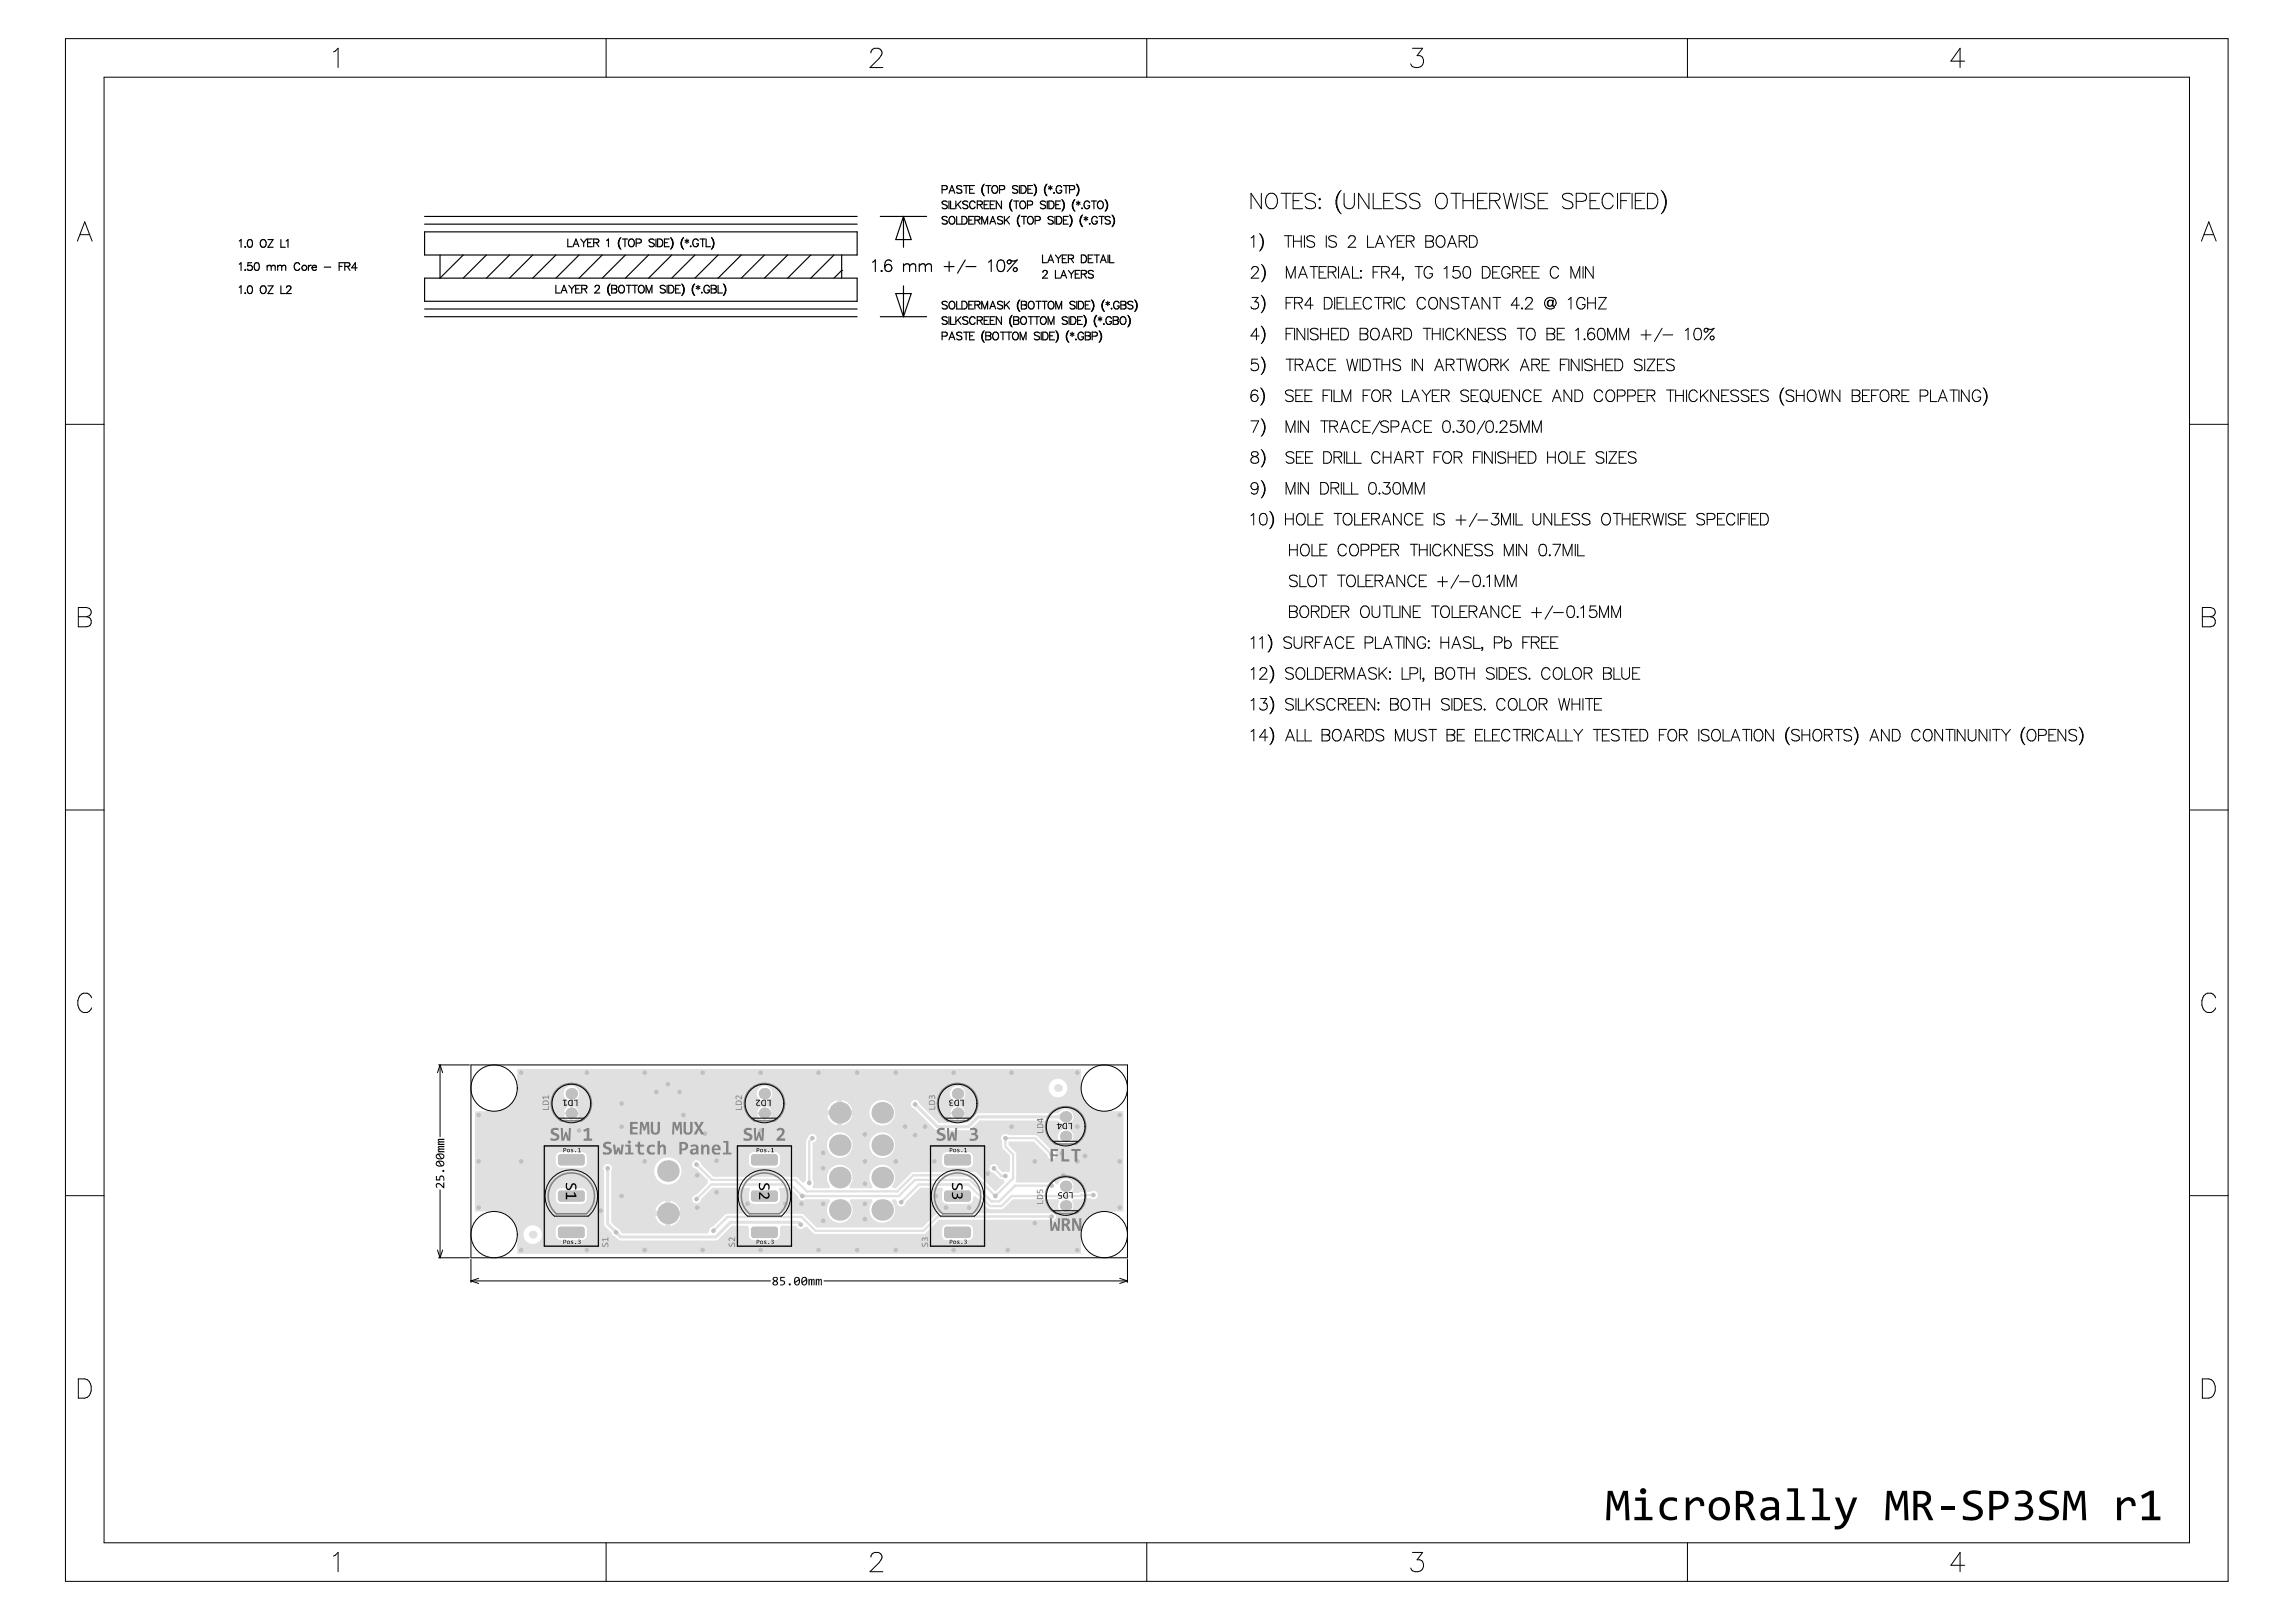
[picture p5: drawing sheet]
<svg xmlns="http://www.w3.org/2000/svg" width="297mm" height="210mm" viewBox="0 0 297 210" stroke-linecap="round" stroke-linejoin="round" font-family="sans-serif">
<g fill="none" stroke="#000" stroke-width=".15">
<path d="M30.9 37.2l.3-.2v1M30.9 31.2l.3-.2v1M30.9 34.2l.3-.2v1M31.7 37.9h.1zM31.7 32h.1zM31.7 34.9h.1zM32.1 37a.32 .32 0 0 1 .5 .2l.1 .2a.43 .43 0 0 1-.4 .6 .64 .64 0 0 1-.2-1zM32.1 31.1a.32 .32 0 0 1 .5 .1l.1 .2a.43 .43 0 0 1-.4 .6 .64 .64 0 0 1-.2-.9zM32.6 34h-.5l-.1 .4a.35 .35 0 0 1 .6 0 .35 .35 0 0 1-.1 .5 .35 .35 0 0 1-.5-.1M33 34a.32 .32 0 0 1 .5 .2l.1 .2a.43 .43 0 0 1-.4 .6 .64 .64 0 0 1-.2-1zM33.8 37.1a.37 .37 0 0 1 .4-.1 .37 .37 0 0 1 .2 .4v.2a.38 .38 0 0 1-.3 .4 .38 .38 0 0 1-.4-.4zM33.8 31.1a.37 .37 0 0 1 .4-.1 .37 .37 0 0 1 .2 .4v.2a.38 .38 0 0 1-.3 .4 .38 .38 0 0 1-.4-.4z"/>
<path d="M34.6 34.5l.2-.2 .2 .1 .1 .1M34.6 34.3v.7M34.7 37h.6l-.6 1h.6M34.7 31h.6l-.6 1h.6M35.1 34.5l.2-.2 .3 .1v.6M35.1 34.5v.5M35.9 34.5l.3-.2 .2 .1v.1M35.9 34.3v.7M36.3 37v1h.6M36.3 31v1h.6M36.4 34.5l.3-.2 .2 .1 .1 .6M36.4 34.5v.5"/>
<path d="M37 31.2l.3-.2v1M37.1 37.2l.2-.2h.2l.1 .2-.1 .3-.5 .5h.7M38.8 34.2a.37 .37 0 0 0-.4-.2 .37 .37 0 0 0-.3 .4v.2a.37 .37 0 0 0 .3 .4 .37 .37 0 0 0 .4-.2M39.9 34.3v.7M40.3 34.3a.32 .32 0 0 0-.4 .3M40.4 34.6v.1a.31 .31 0 0 0 .2 .3 .31 .31 0 0 0 .3-.1M40.4 34.5a.28 .28 0 0 1 .3-.2 .28 .28 0 0 1 .2 .3h-.5zM41.9 34.6h.9M43.9 34.5h.4M44.5 34h-.6v1M44.6 34.5l.6-.1 .1-.1-.1-.2-.2-.1h-.4v1M44.9 34.5l.4 .5"/>
<path d="M46.2 34.7h-.7l.5-.7v1M54.9 30h56v3h-56zM54.9 36h56v3h-56zM54.9 28h56M54.9 40h56M54.9 29h56M56.9 33v3l3-3M62.9 33l-3 3M65.9 33l-3 3M68.9 33l-3 3M71.9 36.9v1h.6M71.9 33l-3 3"/>
<path d="M72.6 37.9l.4-1 .4 1M72.7 37.6h.5M73.5 30.9v1h.5M73.6 36.9l.4 .5M74 37.4v.5M74.1 31.9l.4-1 .4 1M74.3 31.6h.5M74.3 36.9l-.3 .5M74.5 37.4h.4M74.9 33l-3 3M75.1 36.9h-.6v1h.6M75.1 30.9l.4 .5"/>
<path d="M75.3 37.4l.5-.1 .1-.1v-.2l-.2-.1h-.4v1M75.5 31.4v.5M75.6 37.4l.3 .5M75.9 30.9l-.4 .5M76 31.4h.4M76.6 30.9h-.6v1h.6M76.8 31.4h.6l.1-.2-.1-.2-.2-.1h-.4v1M77 37.2l.2-.3 .3 .1 .1 .1-.2 .3-.5 .5h.7M77.1 31.4l.4 .5M77.9 33l-3 3M78.5 31.1l.2-.2v1M78.8 36.8l-.2 .6 .1 .4 .1 .4"/>
<path d="M78.8 38.2l.1 .1M78.8 36.8l-.1 .6 .1 .8M78.9 36.7l-.1 .1M79.1 36.9h.5l.2 .1v.2l-.2 .2a.26 .26 0 0 1 .2 .3 .26 .26 0 0 1-.2 .2h-.5zM79.1 37.4h.5M80.2 37a.47 .47 0 0 1 .6 .4 .47 .47 0 0 1-.6 .5l-.2-.4 .1-.3zM80.2 30.8l-.2 .6v.4l.2 .4M80.2 32.2l.1 .1M80.2 30.8l-.2 .6 .2 .8M80.3 30.7l-.1 .1M80.5 30.9h.7M80.9 30.9v1"/>
<path d="M80.9 33l-3 3M81 36.9h.7M81.4 36.9v1M81.4 31.1a.37 .37 0 0 1 .4-.2 .37 .37 0 0 1 .3 .4v.2a.38 .38 0 0 1-.4 .4 .38 .38 0 0 1-.4-.4zM81.8 36.9h.7M82.1 36.9v1M82.3 31.5h.4a.26 .26 0 0 0 .3-.3 .26 .26 0 0 0-.3-.3h-.4v1M82.7 37.1a.37 .37 0 0 1 .4-.2 .37 .37 0 0 1 .2 .4v.2a.38 .38 0 0 1-.3 .4 .38 .38 0 0 1-.4-.4zM83.6 37.9v-1l.4 1 .3-1v1M83.9 33l-3 3M84.6 31.1a.38 .38 0 0 0-.3-.2 .38 .38 0 0 0-.3 .3l.1 .1 .4 .2 .1 .3a.44 .44 0 0 1-.6 0M84.9 30.9v1"/>
<path d="M85.1 30.9h.3a.53 .53 0 0 1 .4 .5 .53 .53 0 0 1-.4 .5h-.3zM86 31.4h.3M86.1 37.1a.38 .38 0 0 0-.4-.2 .38 .38 0 0 0-.3 .3l.1 .1 .5 .2 .1 .3a.44 .44 0 0 1-.7 0M86.3 36.9v1M86.5 36.9h.3a.53 .53 0 0 1 .4 .5 .53 .53 0 0 1-.4 .5h-.3zM86.6 30.9h-.6v1h.6M86.7 30.7l.1 .1M86.8 30.8l.3 .6-.1 .4-.2 .4M86.8 32.2l-.1 .1M86.8 30.8l.2 .6-.2 .8M86.9 33l-3 3M87.4 37.4h.4"/>
<path d="M88 36.9h-.6v1h.6M88.2 36.7l.1 .1M88.3 36.8l.2 .6v.4l-.2 .4M88.3 38.2l-.1 .1M88.3 36.8l.2 .6-.2 .8M88.3 30.8l-.2 .6 .1 .4 .1 .4M88.3 32.2l.1 .1M88.3 30.8l-.1 .6 .1 .8M88.4 30.7l-.1 .1M88.6 31.1l.5 .3M88.9 30.9v.6M89.1 31.1l-.5 .3"/>
<path d="M89.4 31.8v.1zM89.7 38l.1 .2M89.8 36.8l-.2 .6 .1 .6M89.8 36.8l-.2 .4a1.05 1.05 0 0 0 .2 1M89.8 38.2l.1 .1M89.9 36.7l-.1 .1M89.9 33l-3 3M90.1 37.1l.4 .2M90.3 36.9v.6M90.3 31.2a.37 .37 0 0 0-.4-.3 .37 .37 0 0 0-.3 .4v.2a.36 .36 0 0 0 .4 .4 .36 .36 0 0 0 .3-.4h-.2M90.5 37.1l-.4 .2M90.6 30.9h.6"/>
<path d="M90.8 37.8v.1zM90.9 30.9v1M91.4 30.9v1h.5M91.8 37.2a.37 .37 0 0 0-.4-.3 .37 .37 0 0 0-.3 .4v.2a.36 .36 0 0 0 .3 .4 .36 .36 0 0 0 .4-.4h-.3M92 36.9h.4l.2 .1v.3l-.2 .1a.26 .26 0 0 1 .3 .3 .26 .26 0 0 1-.3 .2h-.4zM92 37.4h.4M92 30.7l.1 .1M92.1 30.8l.3 .6-.1 .4-.2 .4M92.1 32.2l-.1 .1M92.1 30.8l.2 .6-.2 .8M92.9 36.9v1h.6M92.9 33l-3 3"/>
<path d="M93.6 36.7l.1 .1M93.7 36.8l.2 .4a1.05 1.05 0 0 1-.2 1M93.7 38.2l-.1 .1M93.7 36.8l.2 .6-.1 .6M93.8 38l-.1 .2M95.9 33l-3 3M98.9 33l-3 3M101.9 33l-3 3M104.9 33l-3 3M107.9 33l-3 3M108.9 35h.1M108.9 33v3"/>
<path d="M108.9 35l-1 1M112.9 33.9l.3-.3v1.5M113.9 28h6M114 35.1l.1-.1v.1zM115.3 33.9a.44 .44 0 0 0-.6-.2l-.2 .2v.7M115.9 38h2l-1 3zM116.9 28v4M116.9 37v4M116.9 28l1 3h-2zM116.9 34.1v1M116.9 34.4l.3-.3 .4 .1 .1 .2M117.7 34.4l.3-.3 .4 .1 .1 .9"/>
<path d="M117.7 34.4v.7M118.9 34.4l.4-.3 .3 .1 .1 .2M118.9 34.1v1M119.7 34.4l.4-.3 .3 .1 .1 .9M119.7 34.4v.7M121.9 24.5h.4a.26 .26 0 0 0 .3-.2 .26 .26 0 0 0-.3-.3h-.4v1M122.2 34.5h1.2M122.5 28.2a.38 .38 0 0 0-.3-.2 .38 .38 0 0 0-.3 .2l.1 .2 .5 .2v.3a.44 .44 0 0 1-.6 0M122.5 39.1a.38 .38 0 0 0-.3-.1 .38 .38 0 0 0-.3 .2l.1 .2 .5 .2v.2a.44 .44 0 0 1-.6 0M122.5 26.2a.38 .38 0 0 0-.3-.2 .38 .38 0 0 0-.3 .3l.1 .1 .5 .2v.3a.44 .44 0 0 1-.6 0M122.8 26v1M122.8 25l.4-1 .3 1"/>
<path d="M122.8 33.9v1.2M122.9 28.2a.37 .37 0 0 1 .4-.2 .37 .37 0 0 1 .2 .4v.2a.38 .38 0 0 1-.3 .4 .38 .38 0 0 1-.4-.4zM122.9 39.1a.37 .37 0 0 1 .4-.1 .37 .37 0 0 1 .2 .4v.2a.38 .38 0 0 1-.3 .4 .38 .38 0 0 1-.4-.4zM122.9 24.7h.5M123 26v1h.6M123.7 26v1M123.8 39v1h.5M123.8 28v1h.5M123.9 26.4l.4 .6M124.3 26l-.6 .7M124.4 24.2a.38 .38 0 0 0-.3-.2 .38 .38 0 0 0-.3 .3l.1 .1 .4 .2 .1 .3a.44 .44 0 0 1-.6 0M124.4 28h.4a.53 .53 0 0 1 .3 .5 .53 .53 0 0 1-.3 .5h-.4z"/>
<path d="M124.4 39h.4a.53 .53 0 0 1 .3 .5 .53 .53 0 0 1-.3 .5h-.4zM124.7 24h.6M124.9 33.6l-1 1.8M125 34.5h1.3M125 24v1M125.2 26.2a.38 .38 0 0 0-.3-.2 .38 .38 0 0 0-.3 .3v.1l.5 .2 .1 .3a.44 .44 0 0 1-.6 0M125.3 39.5h.4M125.3 28.5h.4M125.4 24.5h.4M126 28h-.7v1h.7M126 39h-.7v1h.7M126.1 24h-.7v1h.7"/>
<path d="M126.1 28.5l.6-.1 .1-.1-.1-.2-.2-.1h-.4v1M126.1 39.5l.6-.1 .1-.1-.1-.2-.2-.1h-.4v1M126.2 26.3a.37 .37 0 0 0-.5-.3 .37 .37 0 0 0-.3 .4v.2a.37 .37 0 0 0 .3 .4 .37 .37 0 0 0 .5-.2M126.4 26.5l.6-.1 .1-.1v-.2l-.2-.1h-.5v1M126.5 39.5l.3 .5M126.5 28.5l.3 .5M126.8 26.5l.3 .5M127 29v-1l.4 1 .4-1v1M127 40v-1l.4 1 .4-1v1M127.2 23.9l-.2 .6 .1 .4 .1 .4M127.2 23.9l-.1 .6 .1 .8M127.2 25.3h.1"/>
<path d="M127.3 26.5h.4M127.3 23.8l-.1 .1M127.5 24h.7M127.9 24v1M127.9 33.9l.3-.3v1.5M127.9 26h-.6v1h.6M128.1 40l.3-1 .4 1M128.1 29l.3-1 .4 1M128.1 26.5h.4M128.2 39.7h.5M128.2 28.7h.5M128.4 24.2a.37 .37 0 0 1 .4-.2 .37 .37 0 0 1 .3 .4v.2a.38 .38 0 0 1-.4 .4 .38 .38 0 0 1-.4-.4z"/>
<path d="M128.7 26h-.6v1h.6M129.2 33.7a.49 .49 0 0 1 .7 .2 1.24 1.24 0 0 1-.1 1.2 .49 .49 0 0 1-.7-.2 1.24 1.24 0 0 1 .1-1.2zM129.3 24.5h.4a.26 .26 0 0 0 .3-.2 .26 .26 0 0 0-.3-.3h-.4v1M129.6 26v1l-.7-1v1M129.7 28.2a.38 .38 0 0 0-.3-.2 .38 .38 0 0 0-.3 .2v.2l.5 .2 .1 .3a.44 .44 0 0 1-.6 0M129.7 39.1a.38 .38 0 0 0-.3-.1 .38 .38 0 0 0-.3 .2v.2l.5 .2 .1 .2a.44 .44 0 0 1-.6 0M129.9 28v1M129.9 39v1M130.2 39.4l.4 .6M130.2 28.4l.4 .6M130.6 39l-.7 .7M130.6 28l-.7 .7"/>
<path d="M130.7 33.6a.79 .79 0 0 0 .9 0l-1.3 1.5M130.8 27.1l.1 .1M130.8 26.1l-.1 .4 .1 .6M130.9 25.9a1.03 1.03 0 0 0 0 1.3M130.9 25.9l-.1 .2M130.9 27.2l.1 .1M131 25.8l-.1 .1M131.1 26h.7M131.5 26v1M131.7 24.2a.38 .38 0 0 0-.4-.2 .38 .38 0 0 0-.3 .3l.1 .1 .5 .2 .1 .3a.44 .44 0 0 1-.7 0M131.9 27.9l-.3 .6 .1 .4 .2 .3M131.9 38.9l-.3 .6 .1 .4 .2 .3"/>
<path d="M131.9 38.9l-.2 .6 .2 .7M131.9 27.9l-.2 .6 .2 .7M131.9 29.2v.1M131.9 24v1M131.9 38.8v.1M131.9 27.8v.1M132 26.2a.37 .37 0 0 1 .4-.2 .37 .37 0 0 1 .3 .4v.2a.38 .38 0 0 1-.4 .4 .38 .38 0 0 1-.4-.4zM132.1 24h.3a.53 .53 0 0 1 .4 .5 .53 .53 0 0 1-.4 .5h-.3zM132.1 28h.7M132.1 39h.5l.2 .1v.2l-.2 .2a.26 .26 0 0 1 .2 .2 .26 .26 0 0 1-.2 .3h-.5zM132.1 39.5h.5M132.5 28v1"/>
<path d="M132.9 26.5h.5a.26 .26 0 0 0 .2-.2 .26 .26 0 0 0-.2-.3h-.5v1M133 24.5h.4M133 28.2a.37 .37 0 0 1 .4-.2 .37 .37 0 0 1 .3 .4v.2a.38 .38 0 0 1-.4 .4 .38 .38 0 0 1-.4-.4zM133.1 39.1a.37 .37 0 0 1 .4-.1 .37 .37 0 0 1 .3 .4v.2a.38 .38 0 0 1-.4 .4 .38 .38 0 0 1-.4-.4zM133.6 24h-.6v1h.6M133.8 23.8l.1 .1M133.9 23.9l.2 .6-.1 .4-.1 .4M133.9 23.9l.1 .6-.1 .8M133.9 25.3h-.1M133.9 28.5h.4a.26 .26 0 0 0 .3-.2 .26 .26 0 0 0-.3-.3h-.4v1M134 39h.7M134.4 39v1"/>
<path d="M134.8 39h.7M134.9 33v1h.5M134.9 35.2l.2-.2h.2l.2 .2-.2 .3-.4 .5h.6M135.1 39v1M135.3 26.2a.38 .38 0 0 0-.4-.2 .38 .38 0 0 0-.3 .3l.1 .1 .5 .2 .1 .3a.44 .44 0 0 1-.7 0M135.3 25.1l.1 .2M135.4 23.9l-.2 .4a1.05 1.05 0 0 0 .2 1M135.4 25.3h.1M135.4 23.9l-.2 .6 .1 .6M135.5 23.8l-.1 .1M135.5 26v1M135.6 34l.3-1 .4 1"/>
<path d="M135.6 24.2l.5 .2M135.7 33.7h.5M135.7 26h.3a.53 .53 0 0 1 .4 .5 .53 .53 0 0 1-.4 .5h-.3zM135.8 39a.47 .47 0 0 1 .6 .5 .47 .47 0 0 1-.6 .4l-.2-.3v-.4zM135.9 24v.6M136.1 24.2l-.5 .2M136.3 28.2a.38 .38 0 0 0-.4-.2 .38 .38 0 0 0-.3 .2l.1 .2 .5 .2 .1 .3a.44 .44 0 0 1-.7 0M136.3 25h.1zM136.5 28v1M136.5 35v1h.6M136.5 33l.4 .5M136.6 40v-1l.4 1 .3-1v1"/>
<path d="M136.6 26.5h.4M136.7 28h.3a.53 .53 0 0 1 .4 .5 .53 .53 0 0 1-.4 .5h-.3zM136.9 33.5v.5M137.2 26h-.6v1h.6M137.2 36l.4-1 .4 1M137.3 33l-.4 .5M137.4 24.3a.37 .37 0 0 0-.5-.3 .37 .37 0 0 0-.3 .4v.2a.36 .36 0 0 0 .4 .4 .36 .36 0 0 0 .4-.4h-.3M137.4 35.7h.4M137.4 25.8l.1 .1M137.4 33.5h.4M137.5 25.9l.2 .6v.4l-.2 .3M137.5 25.9l.2 .6-.2 .7"/>
<path d="M137.5 27.2l-.1 .1M137.6 28.5h.4M137.6 24h.6M137.9 24v1M138.1 33h-.7v1h.7M138.2 28h-.6v1h.6M138.2 33.5l.6-.1 .1-.1-.1-.2-.2-.1h-.4v1M138.2 35l.4 .5M138.4 27.8l.1 .1M138.4 24.5h.4a.26 .26 0 0 0 .2-.2 .26 .26 0 0 0-.2-.3h-.4v1M138.5 27.9l.2 .3a1.05 1.05 0 0 1-.2 1M138.5 29.2l-.1 .1"/>
<path d="M138.5 27.9l.2 .6-.1 .6M138.6 33.5l.3 .5M138.6 29.1l-.1 .1M138.6 35.5v.5M139 25.9l-.3 .6 .1 .4 .2 .3M139 25.9l-.2 .6 .2 .7M139 27.2l.1 .1M139 35l-.4 .5M139.1 25.8l-.1 .1M139.1 39.1a.38 .38 0 0 0-.4-.1 .38 .38 0 0 0-.3 .2l.1 .2 .5 .2 .1 .2a.44 .44 0 0 1-.7 0M139.1 35.5h.4M139.3 26.2l.4 .2"/>
<path d="M139.3 23.8v.1M139.3 39v1M139.3 23.9l.2 .6-.2 .8M139.3 23.9l.3 .6-.1 .4-.2 .4M139.3 25.3h.1M139.5 26v.6M139.5 39h.3a.53 .53 0 0 1 .4 .5 .53 .53 0 0 1-.4 .5h-.3zM139.7 35h-.6v1h.6M139.7 26.2l-.4 .2M139.9 33h.3a.53 .53 0 0 1 .4 .5 .53 .53 0 0 1-.4 .5h-.3zM139.9 35.5l.6-.1 .1-.1-.1-.2-.2-.1h-.4v1M139.9 27h.1z"/>
<path d="M140 27.9l-.3 .6 .1 .4 .2 .3M140 29.2l.1 .1M140 27.9l-.2 .6 .2 .7M140.1 27.8l-.1 .1M140.2 35.5l.4 .5M140.2 28.2l.5 .2M140.4 39.5h.4M140.5 28v.6M140.7 28.2l-.5 .2M140.8 33.5h.4M140.9 29h.1zM141 26.3a.37 .37 0 0 0-.5-.3 .37 .37 0 0 0-.3 .4v.2a.36 .36 0 0 0 .4 .4 .36 .36 0 0 0 .4-.4h-.3"/>
<path d="M141 39h-.6v1h.6M141.2 38.8l.1 .1M141.2 26h.7M141.3 38.9l.2 .6v.4l-.2 .3M141.3 38.9l.2 .6-.2 .7M141.4 33h-.6v1h.6M141.5 35.1a.38 .38 0 0 0-.4-.1 .38 .38 0 0 0-.3 .2l.1 .2 .5 .2 .1 .3a.44 .44 0 0 1-.7 0M141.5 26v1M141.6 33h.6M141.9 33v1M142 28.2a.37 .37 0 0 0-.5-.2 .37 .37 0 0 0-.3 .4v.2a.36 .36 0 0 0 .4 .4 .36 .36 0 0 0 .4-.4h-.3M142.1 26.2a.37 .37 0 0 1 .4-.2 .37 .37 0 0 1 .2 .4v.2a.38 .38 0 0 1-.3 .4 .38 .38 0 0 1-.4-.4z"/>
<path d="M142.2 28h.7M142.4 34l.3-1 .4 1M142.5 33.7h.5M142.5 28v1M142.8 38.9l-.2 .3a1.05 1.05 0 0 0 .2 1M142.8 38.9l-.2 .6 .1 .5M142.9 38.8l-.1 .1M143 25.8l.1 .1M143.1 25.9l.2 .6v.4l-.2 .3M143.1 27.2l-.1 .1M143.1 25.9l.2 .6-.2 .7M143.1 39.1l.5 .3"/>
<path d="M143.3 39v.6M143.3 33v1M143.6 39.1l-.5 .3M143.6 33v1h.5M143.6 28.2a.38 .38 0 0 0-.3-.2 .38 .38 0 0 0-.3 .2l.1 .2 .4 .2 .1 .3a.44 .44 0 0 1-.6 0M143.8 39.9h.1zM143.9 27.8l.1 .1M144 27.9l.1 .3a1.05 1.05 0 0 1-.1 1M144 29.2l-.1 .1M144 27.9l.1 .6v.6M144.1 29.1l-.1 .1M144.8 39.2a.37 .37 0 0 0-.4-.2 .37 .37 0 0 0-.3 .4v.2a.36 .36 0 0 0 .3 .4 .36 .36 0 0 0 .4-.4h-.3"/>
<path d="M145 39h.4l.2 .1v.3l-.2 .1a.26 .26 0 0 1 .3 .2 .26 .26 0 0 1-.3 .3h-.4zM145 39.5h.4M146.6 39.1a.38 .38 0 0 0-.4-.1 .38 .38 0 0 0-.3 .2l.1 .2 .5 .2 .1 .2a.44 .44 0 0 1-.7 0M146.8 38.8l.1 .1M146.9 38.9l.2 .3a1.05 1.05 0 0 1-.2 1M146.9 38.9l.2 .6-.1 .5M54.9 41h56M113.9 41h6M121.9 43.5h.4a.26 .26 0 0 0 .3-.3 .26 .26 0 0 0-.3-.2h-.4v1M122.5 41.1a.38 .38 0 0 0-.3-.1 .38 .38 0 0 0-.3 .2l.1 .2 .5 .2v.2a.44 .44 0 0 1-.6 0M122.8 44l.4-1 .3 1M122.8 41v1"/>
<path d="M122.9 43.6h.5M123 41v1h.6M123.7 41v1M123.9 41.4l.4 .6M124.3 41l-.6 .7M124.4 43.1a.38 .38 0 0 0-.3-.1 .38 .38 0 0 0-.3 .2l.1 .2 .4 .2 .1 .2a.44 .44 0 0 1-.6 0M124.7 43h.6M125 43v1M125.2 41.1a.38 .38 0 0 0-.3-.1 .38 .38 0 0 0-.3 .2v.2l.5 .2 .1 .2a.44 .44 0 0 1-.6 0M125.4 43.5h.4M126.1 43h-.7v1h.7M126.2 41.2a.37 .37 0 0 0-.5-.2 .37 .37 0 0 0-.3 .4v.2a.37 .37 0 0 0 .3 .4 .37 .37 0 0 0 .5-.3"/>
<path d="M126.4 41.5l.6-.1 .1-.1v-.2l-.2-.1h-.5v1M126.8 41.5l.3 .5M127.2 42.9l-.2 .6 .1 .4 .1 .3M127.2 44.2l.1 .1M127.2 42.9l-.1 .6 .1 .7M127.3 41.5h.4M127.3 42.8l-.1 .1M127.5 43h.5l.2 .1v.3l-.2 .1a.26 .26 0 0 1 .2 .2 .26 .26 0 0 1-.2 .3h-.5zM127.5 43.5h.5M127.9 41h-.6v1h.6M128.1 41.5h.4M128.5 43.1a.37 .37 0 0 1 .4-.1 .37 .37 0 0 1 .3 .4v.2a.38 .38 0 0 1-.4 .4 .38 .38 0 0 1-.4-.4z"/>
<path d="M128.7 41h-.6v1h.6M129.4 43h.7M129.6 41v1l-.7-1v1M129.7 43v1M130.2 43h.7M130.5 43v1M130.9 40.9l-.3 .6 .1 .4 .2 .3M130.9 40.9l-.2 .6 .2 .7M130.9 42.2l.1 .1M131 40.8l-.1 .1M131.1 41h.5l.2 .1v.3l-.2 .1a.26 .26 0 0 1 .2 .2 .26 .26 0 0 1-.2 .3h-.5zM131.1 41.5h.5"/>
<path d="M131.2 43a.47 .47 0 0 1 .6 .5 .47 .47 0 0 1-.6 .4l-.2-.3v-.4zM131.9 40.2v.1M132 44v-1l.4 1 .3-1v1M132.1 41.1a.37 .37 0 0 1 .5-.1 .37 .37 0 0 1 .2 .4v.2a.38 .38 0 0 1-.4 .4 .38 .38 0 0 1-.4-.4zM133 41h.7M133.4 41v1M133.8 41h.7M134.1 41v1M134.5 43.1a.38 .38 0 0 0-.4-.1 .38 .38 0 0 0-.3 .2l.1 .2 .5 .2 .1 .2a.44 .44 0 0 1-.7 0M134.7 41.1a.37 .37 0 0 1 .4-.1 .37 .37 0 0 1 .3 .4v.2a.38 .38 0 0 1-.4 .4 .38 .38 0 0 1-.4-.4zM134.7 43v1M134.9 43h.3a.53 .53 0 0 1 .4 .5 .53 .53 0 0 1-.4 .5h-.3z"/>
<path d="M135.6 42v-1l.4 1 .4-1v1M135.8 43.5h.4M136.4 43h-.6v1h.6M136.6 42.8l.1 .1M136.7 42.9l.2 .6v.4l-.2 .3M136.7 44.2l-.1 .1M136.7 42.9l.2 .6-.2 .7M138.1 41.1a.38 .38 0 0 0-.4-.1 .38 .38 0 0 0-.3 .2l.1 .2 .5 .2 .1 .2a.44 .44 0 0 1-.7 0M138.1 43.1l-.1 .5 .2 .6M138.2 42.9l-.1 .1M138.2 42.9a1.03 1.03 0 0 0 0 1.3M138.2 44.2l.1 .1"/>
<path d="M138.3 42.8l-.1 .1M138.3 41v1M138.5 43.1l.4 .3M138.5 41h.4a.53 .53 0 0 1 .3 .5 .53 .53 0 0 1-.3 .5h-.4zM138.7 43v.6M138.9 43.1l-.4 .3M139.2 43.9h.1M139.4 41.5h.4M140 41h-.6v1h.6M140.2 43.2a.37 .37 0 0 0-.4-.2 .37 .37 0 0 0-.3 .4v.2a.36 .36 0 0 0 .3 .4 .36 .36 0 0 0 .4-.4h-.3M140.2 40.8l.1 .1M140.3 40.9l.2 .6-.2 .7"/>
<path d="M140.3 40.9l.2 .6v.4l-.2 .3M140.3 42.2l-.1 .1M140.4 43h.4l.2 .1v.3l-.2 .1a.26 .26 0 0 1 .3 .2 .26 .26 0 0 1-.3 .3h-.4zM140.4 43.5h.4M141.3 40.2l-.1 .1M141.3 43.5h.4a.26 .26 0 0 0 .3-.3 .26 .26 0 0 0-.3-.2h-.4v1M141.8 40.9l-.2 .6 .2 .7M141.8 40.9l-.2 .6v.4l.2 .3M141.8 42.2l.1 .1M141.9 40.8l-.1 .1M142.1 41.1l.5 .3M142.2 42.8l.1 .1"/>
<path d="M142.3 42.9l.2 .6v.4l-.2 .3M142.3 44.2l-.1 .1M142.3 42.9l.2 .6-.2 .7M142.3 41v.6M142.6 41.1l-.5 .3M142.7 40.1l.1 .1M142.8 41.9h.1zM142.8 40.2l.1 .1M143.8 41.2a.37 .37 0 0 0-.4-.2 .37 .37 0 0 0-.3 .4v.2a.36 .36 0 0 0 .3 .4 .36 .36 0 0 0 .4-.4h-.2M144 41h.4l.2 .1 .1 .2-.3 .2a.26 .26 0 0 1 .3 .2 .26 .26 0 0 1-.3 .3h-.4zM144 41.5h.4M145.1 41a.47 .47 0 0 1 .6 .5 .47 .47 0 0 1-.6 .4l-.2-.3 .1-.4z"/>
<path d="M145.9 40.8l.1 .1M146 40.9l.1 .1M146 40.9a1.03 1.03 0 0 1 0 1.3M146 42.2l-.1 .1M146.1 41.1l.1 .6-.2 .5M146.9 40.2l-.1 .1M147 40.1l-.1 .1"/>
<circle cx="39.4" cy="34.7" r=".33"/>
<circle cx="114.9" cy="34.7" r=".46"/>
<circle cx="130.6" cy="33.9" r=".27"/>
<circle cx="131.3" cy="34.9" r=".26"/>
</g>
<g fill="none" stroke="#000" stroke-width=".13">
<path d="M8.5 5h279.8v199.6h-279.8zM13.5 10h269.8v189.7h-269.8zM43.1 6.7l.6-.5v2.5M78.4 5v5M112.7 6.8a.62 .62 0 0 1 .4-.6h.5a.61 .61 0 0 1 .4 1l-.3 .4-1.1 1.1h1.6M148.4 5v5M182.7 6.2h1.3l-.7 1a.77 .77 0 0 1 .9 .7 .77 .77 0 0 1-.7 .8 .73 .73 0 0 1-1-.4M218.3 5v5M254.2 7.9h-1.8l1.2-1.7v2.5M10 31.2l1-2.5 .9 2.5M10.4 30.4h1.2M161.9 30.8l.3-.3v1.5"/>
<path d="M161.9 34.9l.2-.3 .4-.1a.37 .37 0 0 1 .2 .6l-.8 .9h1M162 38.5h.8l-.5 .6a.48 .48 0 0 1 .5 .5 .48 .48 0 0 1-.6 .4l-.2-.1-.2-.2M162.9 30.2l.2 .2M163.1 30.4a1.55 1.55 0 0 1 0 2M163.1 32.4l-.2 .1M163.1 30.4l.1 .2a1.79 1.79 0 0 1 0 1.5M163.2 38.2l.1 .1M163.2 25v2l-1.3-2v2M163.2 34.2l.1 .2M163.2 32.1l-.1 .3M163.3 38.3a1.55 1.55 0 0 1 0 2M163.3 38.3l.2 .3a1.83 1.83 0 0 1-.2 1.7"/>
<path d="M163.3 34.4a1.55 1.55 0 0 1 0 2M163.3 36.4l-.1 .1M163.3 34.4l.2 .2a1.83 1.83 0 0 1-.2 1.8M163.9 25.3a.74 .74 0 0 1 .9-.3 .74 .74 0 0 1 .5 .8 .87 .87 0 0 1-.2 .9 .87 .87 0 0 1-1 .2 1.24 1.24 0 0 1-.2-1.6zM165.7 25h1.4M166.2 30.5h1M166.4 39.2h.6M166.4 25v2M166.4 36v-1.5l.6 1.5 .6-1.5v1.5M166.7 30.5v1.5M167.3 26h.8M167.3 38.5h-.9v1.5"/>
<path d="M167.3 30.5v1.5M167.3 31.2h1M167.5 39.2l.8-.1a.35 .35 0 0 0 0-.5l-.8-.1v1.5M168 39.2l.5 .8M168 36l.6-1.5 .5 1.5M168.2 35.5h.7M168.3 30.5v1.5M168.5 25h-1.2v2h1.2M168.8 30.5v1.5M169.5 34.5h1M169.9 39.5h-1.1l.7-1v1.5M170 34.5v1.5"/>
<path d="M170.1 30.7a.56 .56 0 0 0-.6-.2 .56 .56 0 0 0-.4 .4l.1 .2 .6 .2a.36 .36 0 0 1 .3 .3 .36 .36 0 0 1-.2 .3 .69 .69 0 0 1-.8-.1M170.2 25.3a.88 .88 0 0 0-1.3 0 .51 .51 0 0 0 .3 .6l.6 .2a.49 .49 0 0 1 .4 .3 .49 .49 0 0 1-.2 .5 .92 .92 0 0 1-1.1-.2M170.6 25.8l.1-.1 .1 .1-.1 .1zM170.6 26.9l.1-.1 .1 .1-.1 .1zM170.7 35.2h.5M171.3 38.5h.5a.8 .8 0 0 1 .6 .7 .8 .8 0 0 1-.6 .8h-.5zM171.6 30.5v1.5M171.6 34.5h-.9v1.5h.9M171.8 35.2l.9-.1a.35 .35 0 0 0 0-.5l-.9-.1v1.5M172.3 35.2l.5 .8M172.7 38.5v1.5M172.9 30.7a.56 .56 0 0 0-.5-.2 .56 .56 0 0 0-.5 .4l.1 .2 .6 .2a.36 .36 0 0 1 .3 .3 .36 .36 0 0 1-.1 .3 .69 .69 0 0 1-.9-.1"/>
<path d="M173 39.2h.6M173.2 34.5v1.5M173.3 24.8a2.07 2.07 0 0 0 0 2.7M173.3 27.5l.2 .2M173.3 24.8a2.48 2.48 0 0 0 0 2.7M173.5 36l.6-1.5 .5 1.5M173.5 24.6l-.2 .2M173.7 35.5h.7M173.9 25v1.4a.67 .67 0 0 0 .7 .6 .67 .67 0 0 0 .6-.6v-1.4M173.9 38.5h-.9v1.5h.9M174.2 38.5v1.5h.8M174.5 30.9l.1-.3 .5-.1a.37 .37 0 0 1 .2 .6l-.9 .9h1"/>
<path d="M175 34.5v1.5h.8M175.2 39.2h.5M176 35.9h.1v.1zM176 35.1l.1-.1v.1zM176.1 38.5h-.9v1.5h.9M176.9 30.5v1.5h.9M177.1 25v2l-1.3-2v2M177.4 38.8a.55 .55 0 0 0-.6-.3 .55 .55 0 0 0-.4 .6 .66 .66 0 0 0 .1 .7 .66 .66 0 0 0 .7 .1l.2-.3M177.6 35.2h.6M177.7 25v2h1.1M177.8 38.5h1M177.9 32l.6-1.5 .6 1.5"/>
<path d="M178.2 31.5h.7M178.3 38.5v1.5M178.6 34.5h-1v1.5M178.7 35.2l.9-.1a.35 .35 0 0 0 0-.5l-.9-.1v1.5M179 26h.8M179 39.2l.9-.1a.35 .35 0 0 0 0-.5l-.9-.1v1.5M179.2 35.2l.5 .8M179.4 30.5l.6 .7M179.5 39.2l.5 .8M180 31.2v.8M180.3 25h-1.3v2h1.3M180.4 38.5v1.5"/>
<path d="M180.6 30.5l-.6 .7M180.8 31.2h.5M181.1 35.5h-1l.7-1v1.5M181.4 35.9h.1h.1l-.1 .1zM181.6 35.9l-.2 .4M181.7 30.5h-.9v1.5h.9M181.7 38.8a.55 .55 0 0 0-.6-.3 .55 .55 0 0 0-.4 .6 .66 .66 0 0 0 .1 .7 .66 .66 0 0 0 .7 .1l.2-.3M181.9 25.3a.88 .88 0 0 0-1.3 0 .51 .51 0 0 0 .4 .6l.5 .2a.49 .49 0 0 1 .4 .3 .49 .49 0 0 1-.2 .5 .92 .92 0 0 1-1.1-.2M181.9 31.2l.9-.1a.35 .35 0 0 0 0-.5l-.9-.1v1.5M182.4 31.2l.5 .8M183.1 34.5h1M183.6 34.5v1.5"/>
<path d="M183.7 25.3a.88 .88 0 0 0-1.3 0 .51 .51 0 0 0 .3 .6l.6 .2a.49 .49 0 0 1 .4 .3 .49 .49 0 0 1-.2 .5 .92 .92 0 0 1-1.1-.2M184.4 38.8a.55 .55 0 0 0-.6-.3 .55 .55 0 0 0-.5 .6 .66 .66 0 0 0 .2 .7 .66 .66 0 0 0 .7 .1l.2-.3M184.5 30.5l.8 .1a.35 .35 0 0 1 0 .5l-.2 .1a.39 .39 0 0 1 .4 .4 .39 .39 0 0 1-.4 .4h-.6zM184.5 31.2h.6M185 38.7a.55 .55 0 0 1 .6-.2 .55 .55 0 0 1 .4 .6 .66 .66 0 0 1-.2 .7 .66 .66 0 0 1-.7 .1 .93 .93 0 0 1-.1-1.2zM185.3 34.9a.55 .55 0 0 0-.6-.4 .55 .55 0 0 0-.5 .6 .66 .66 0 0 0 .2 .7 .66 .66 0 0 0 .7 .1l.2-.3v-.2h-.3M185.9 30.7a.55 .55 0 0 1 .7-.2 .55 .55 0 0 1 .3 .6 .66 .66 0 0 1-.1 .7 .66 .66 0 0 1-.7 .1 .93 .93 0 0 1-.2-1.2zM186.1 25.1a.76 .76 0 0 1 1.1 .7 .87 .87 0 0 1-.2 .9 .87 .87 0 0 1-.9 .2 1.21 1.21 0 0 1 0-1.8zM186.8 34.8l.4-.3v1.5M187.3 32l.6-1.5 .5 1.5M187.3 38.5v1.5l-1-1.5v1.5M187.5 31.5h.7"/>
<path d="M187.7 25h1.3M188.4 25v2M188.7 38.7a.56 .56 0 0 0-.5-.2 .56 .56 0 0 0-.5 .3l.2 .3 .6 .2a.36 .36 0 0 1 .2 .3 .36 .36 0 0 1-.1 .3 .69 .69 0 0 1-.9-.1M188.8 31.2l.8-.1a.35 .35 0 0 0 0-.5l-.8-.1v1.5M188.8 34.5h-.7l-.1 .6a.53 .53 0 0 1 .8 0 .53 .53 0 0 1-.1 .8 .53 .53 0 0 1-.8-.2M189.1 38.5h1M189.3 25v2M189.3 26h1.3M189.3 31.2l.5 .8M189.5 34.6a.49 .49 0 0 1 .7 .2 1.24 1.24 0 0 1-.2 1.1 .49 .49 0 0 1-.7-.2 1.24 1.24 0 0 1 .2-1.1zM189.6 38.5v1.5M190.1 30.5h.5a.8 .8 0 0 1 .5 .8 .8 .8 0 0 1-.5 .7h-.5z"/>
<path d="M190.2 40l.6-1.5 .6 1.5M190.5 39.5h.7M190.6 25v2M191.2 26h.7M191.8 34.5h.5a.8 .8 0 0 1 .5 .7 .8 .8 0 0 1-.5 .8h-.5zM192.4 25h-1.2v2h1.2M192.7 26h.9l.3-.1a.46 .46 0 0 0 0-.8l-.3-.1h-.9v2M192.7 38.5v1.5l-1-1.5v1.5M193.1 35.2h.6M193.2 38.5h1M193.4 26l.7 1M193.7 38.5v1.5"/>
<path d="M194 34.5h-.9v1.5h.9M194.5 25l.5 2 .5-2 .4 2 .5-2M195.4 34.9a.55 .55 0 0 0-.7-.4 .55 .55 0 0 0-.4 .6 .66 .66 0 0 0 .1 .7 .66 .66 0 0 0 .7 .1l.3-.3v-.2h-.4M195.7 35.2l.9-.1a.35 .35 0 0 0 0-.5l-.9-.1v1.5M196.2 35.2l.5 .8M196.6 39.5h-1.1l.7-1v1.5M196.8 25v2M196.8 39.9l.1-.1 .1 .1-.1 .1zM197 35.2h.6M197.4 38.8l.1-.2 .5-.1a.37 .37 0 0 1 .2 .6l-.9 .9h1M198 34.5h-1v1.5h1M198.2 35.2h.6"/>
<path d="M198.6 25.3a.88 .88 0 0 0-1.4 0 .51 .51 0 0 0 .4 .6l.6 .2a.49 .49 0 0 1 .3 .3 .49 .49 0 0 1-.1 .5 .92 .92 0 0 1-1.2-.2M199 26h.8M199.1 34.5h-.9v1.5h.9M200.2 25h-1.2v2h1.2M200.5 38.8l.3 .1 .1 .2M200.5 38.8a.43 .43 0 0 0-.3 .4 .43 .43 0 0 0 .2 .4M200.5 38.8a.52 .52 0 0 0-.1 .8M200.8 39.4v.2h-.4M200.8 39.4v.2h.2M200.9 38.8l-.1 .6M201 39.6a.54 .54 0 0 0 .3-.4 .54 .54 0 0 0-.3-.6 .76 .76 0 0 0-1 .1 .76 .76 0 0 0 .1 1.1 .76 .76 0 0 0 1 0M201 38.8l-.1 .6 .1 .2"/>
<path d="M201.6 34.9a.55 .55 0 0 0-.6-.4 .55 .55 0 0 0-.4 .6 .66 .66 0 0 0 .1 .7 .66 .66 0 0 0 .7 .1l.2-.3M202.9 38.8l.3-.3v1.5M203.2 36v-1.5l.6 1.5 .6-1.5v1.5M203.5 25.3a.88 .88 0 0 0-1.4 0 .51 .51 0 0 0 .4 .6l.6 .2a.49 .49 0 0 1 .4 .3 .49 .49 0 0 1-.2 .5 .92 .92 0 0 1-1.2-.2M203.9 26.1h.9a.52 .52 0 0 0 .5-.6 .52 .52 0 0 0-.5-.5h-.9v2M204.8 34.5v1.5M205.1 38.8a.55 .55 0 0 0-.7-.3 .55 .55 0 0 0-.4 .6 .66 .66 0 0 0 .1 .7 .66 .66 0 0 0 .7 .1l.3-.3v-.2h-.4M205.4 39.2h1M205.4 38.5v1.5M205.7 26h.8M206.1 34.5v1.5l-1-1.5v1.5M206.4 38.5v1.5"/>
<path d="M206.8 38.5h1l-1 1.5h1M206.9 25h-1.2v2h1.2M208.7 25.5a.73 .73 0 0 0-.8-.5 .73 .73 0 0 0-.6 .8 .87 .87 0 0 0 .2 .9 .87 .87 0 0 0 .9 .2l.3-.4M209.3 25v2M209.7 26h.7M210.9 25h-1.2v2M211.1 25v2M211.6 26h.7M212.8 25h-1.2v2h1.2M213.1 25h.7a1.07 1.07 0 0 1 .7 1 1.07 1.07 0 0 1-.7 1h-.7zM214.9 24.6l.2 .2M215.1 24.8a2.07 2.07 0 0 1 0 2.7"/>
<path d="M215.1 27.5l-.2 .2M215.1 24.8a2.48 2.48 0 0 1 0 2.7M284.8 31.2l1-2.5 .9 2.5M285.2 30.4h1.2M8.5 54.9h5M161.8 54.5h1l-.7 1.5M162 58.5a.3 .3 0 0 0 .1 .5 .62 .62 0 0 1 .7 .7 .52 .52 0 0 1-.6 .3 .52 .52 0 0 1-.4-.5 .69 .69 0 0 1 .7-.5 .3 .3 0 0 0 .2-.5h-.2zM162.7 46.5h-.7l-.1 .6a.53 .53 0 0 1 .8 0 .53 .53 0 0 1-.1 .8 .53 .53 0 0 1-.8-.2M162.7 50.7a.44 .44 0 0 0-.7-.2l-.1 .3-.1 .7M162.9 43.5h-1.1l.7-1v1.5M163.1 50.2l.1 .1M163.2 58.2l.1 .1"/>
<path d="M163.2 54.2l.1 .1M163.2 46.2l.1 .1M163.2 42.2l.1 .1M163.2 50.3a1.55 1.55 0 0 1 0 2M163.2 52.3l-.1 .2M163.2 50.3l.2 .3a1.83 1.83 0 0 1-.2 1.7M163.3 58.3a1.55 1.55 0 0 1 0 2M163.3 42.3a1.55 1.55 0 0 1 0 2M163.3 46.3a1.55 1.55 0 0 1 0 2M163.3 54.3a1.55 1.55 0 0 1 0 2M163.3 58.3l.2 .3a1.83 1.83 0 0 1-.2 1.7M163.3 42.3l.2 .3a1.83 1.83 0 0 1-.2 1.7"/>
<path d="M163.3 46.3l.2 .3a1.83 1.83 0 0 1-.2 1.7M163.3 54.3l.2 .3a1.83 1.83 0 0 1-.2 1.7M163.3 56.3l-.1 .2M163.3 48.3l-.1 .2M163.3 40.3l-.1 .2M163.3 44.3l-.1 .2M166.4 56v-1.5l.6 1.5 .5-1.5v1.5M166.4 46.5h1M166.4 43.2h.6M166.9 46.5v1.5M167.3 50.7a.56 .56 0 0 0-.5-.3 .56 .56 0 0 0-.5 .4l.2 .2 .5 .3a.36 .36 0 0 1 .3 .2 .36 .36 0 0 1-.1 .4 .69 .69 0 0 1-.9-.1M167.3 42.5h-.9v1.5"/>
<path d="M167.4 58.7a.56 .56 0 0 0-.6-.3 .56 .56 0 0 0-.4 .4l.1 .2 .6 .2a.36 .36 0 0 1 .3 .3 .36 .36 0 0 1-.2 .4 .69 .69 0 0 1-.8-.2M167.5 42.5v1.5M167.6 47.2l.8-.1a.35 .35 0 0 0 0-.6h-.8v1.5M167.6 51.2h.6M167.7 59.2h.6M168 54.5v1.5M168.1 47.2l.5 .8M168.6 50.5h-1v1.5h1M168.6 58.5h-.9v1.5h.9M168.8 42.5v1.5l-1-1.5v1.5M168.8 51.2h.6M168.9 59.2h.6"/>
<path d="M168.9 48l.6-1.5 .5 1.5M169.1 47.5h.7M169.2 42.5v1.5M169.3 54.5v1.5l-1-1.5v1.5M169.7 50.5h-.9v1.5h.9M169.8 58.5h-.9v1.5h.9M170.5 42.7a.56 .56 0 0 0-.5-.2 .56 .56 0 0 0-.5 .3l.2 .3 .5 .2a.36 .36 0 0 1 .3 .2 .36 .36 0 0 1-.1 .4 .69 .69 0 0 1-.9-.1M170.9 42.5v1.5M170.9 54.5h1M170.9 43.2h1M171.2 51.2h.5M171.3 58.5h.5a.8 .8 0 0 1 .5 .7 .8 .8 0 0 1-.5 .8h-.5z"/>
<path d="M171.4 54.5v1.5M171.5 46.8a.55 .55 0 0 0-.7-.3 .55 .55 0 0 0-.4 .5 .66 .66 0 0 0 .1 .8 .66 .66 0 0 0 .7 .1l.3-.3M171.9 42.5v1.5M171.9 47.2h.6M172 55.2l.9-.1a.35 .35 0 0 0 0-.6h-.9v1.5M172.1 50.5h-.9v1.5M172.3 50.5v1.5M172.3 43.2h.5M172.5 55.2l.5 .8M172.6 59.2l.8-.1a.35 .35 0 0 0 0-.6h-.8v1.5M172.6 50.5v1.5h.8M172.8 46.5h-.9v1.5h.9"/>
<path d="M173.1 59.2l.5 .8M173.2 42.5h-.9v1.5h.9M173.4 56l.5-1.5 .6 1.5M173.5 42.5h.5a.8 .8 0 0 1 .5 .7 .8 .8 0 0 1-.5 .8h-.5zM173.6 55.5h.7M173.6 52v-1.5l.6 1.5 .5-1.5v1.5M173.9 58.5v1.5M174.2 58.5v1.5h.9M174.2 46.5l.4 1.5 .3-1.5 .4 1.5 .4-1.5M175.3 58.5v1.5h.8M175.9 54.8a.55 .55 0 0 0-.6-.3 .55 .55 0 0 0-.4 .5 .66 .66 0 0 0 .1 .7 .66 .66 0 0 0 .7 .2l.2-.3M176 42.5l.8 .1a.35 .35 0 0 1 0 .5l-.2 .1a.39 .39 0 0 1 .4 .4 .39 .39 0 0 1-.4 .4h-.6z"/>
<path d="M176 46.5v1.5M176 43.2h.6M176.3 46.5h.5a.8 .8 0 0 1 .5 .7 .8 .8 0 0 1-.5 .8h-.5zM176.4 55.2h.5M176.4 51.2h.5M177.3 54.5h-.9v1.5h.9M177.3 50.5h-.9v1.5M177.4 42.7a.55 .55 0 0 1 .7-.2 .55 .55 0 0 1 .3 .6 .66 .66 0 0 1-.1 .7 .66 .66 0 0 1-.7 .1 .93 .93 0 0 1-.2-1.2zM177.6 50.7a.55 .55 0 0 1 .6-.2 .55 .55 0 0 1 .4 .5 .66 .66 0 0 1-.1 .8 .66 .66 0 0 1-.8 .1 .93 .93 0 0 1-.1-1.2zM177.6 46.5h1M178.1 46.5v1.5M178.5 58.8a.55 .55 0 0 0-.6-.3 .55 .55 0 0 0-.4 .5 .66 .66 0 0 0 .1 .7 .66 .66 0 0 0 .7 .2l.2-.3"/>
<path d="M178.5 54.5l-1 1.7M178.8 47.2h1M178.8 46.5v1.5M178.8 44l.6-1.5 .5 1.5M178.9 59.2h1M178.9 51.2l.9-.1a.35 .35 0 0 0 0-.6h-.9v1.5M178.9 58.5v1.5M179 43.5h.7M179.4 51.2l.5 .8M179.6 54.7a.56 .56 0 0 0-.5-.3 .56 .56 0 0 0-.5 .4l.2 .2 .5 .2a.36 .36 0 0 1 .3 .3 .36 .36 0 0 1-.1 .4 .69 .69 0 0 1-.9-.2M179.8 46.5v1.5M179.9 58.5v1.5"/>
<path d="M180 55.2h.6a.39 .39 0 0 0 .4-.3 .39 .39 0 0 0-.4-.4h-.6v1.5M180.3 43.2l.8-.1a.35 .35 0 0 0 0-.5l-.8-.1v1.5M180.4 60l.5-1.5 .6 1.5M180.6 59.5h.7M180.8 43.2l.5 .8M181.2 46.7a.56 .56 0 0 0-.5-.2 .56 .56 0 0 0-.5 .3l.1 .2 .6 .3a.36 .36 0 0 1 .3 .2 .36 .36 0 0 1-.1 .4 .69 .69 0 0 1-.9-.1M181.3 56l.6-1.5 .5 1.5M181.5 50.5v1.5h.8M181.5 55.5h.7M181.6 42.5h.5a.8 .8 0 0 1 .5 .7 .8 .8 0 0 1-.5 .8h-.5zM181.8 59.2l.9-.1a.35 .35 0 0 0 0-.6h-.9v1.5M182.3 59.2l.5 .8"/>
<path d="M182.5 52l.5-1.5 .6 1.5M182.7 51.5h.7M182.7 46.5v1.5M183.2 58.5h1M183.7 58.5v1.5M183.9 54.8a.55 .55 0 0 0-.7-.3 .55 .55 0 0 0-.4 .5 .66 .66 0 0 0 .1 .7 .66 .66 0 0 0 .7 .2l.3-.3M184 50.5l.5 .7M184 46.5v1.5l-1-1.5v1.5M184.1 42.5h1M184.3 55.2h.6M184.5 51.2v.8M184.6 42.5v1.5"/>
<path d="M185.1 50.5l-.6 .7M185.2 54.5h-.9v1.5h.9M185.3 42.5v1.5M185.3 51.2h.6M185.3 43.2h1M185.5 59.2h.6M185.6 48l.6-1.5 .6 1.5M185.8 47.5h.7M186.2 50.5h-.9v1.5h.9M186.3 42.5v1.5M186.5 58.5h-1v1.5M186.5 51.2l.8-.1a.35 .35 0 0 0 0-.6h-.8v1.5"/>
<path d="M186.7 42.5v1.5M186.8 58.7a.55 .55 0 0 1 .6-.2 .55 .55 0 0 1 .4 .5 .66 .66 0 0 1-.2 .7 .66 .66 0 0 1-.7 .2 .93 .93 0 0 1-.1-1.2zM186.9 54.5a.49 .49 0 0 1 .7 .2 1.24 1.24 0 0 1-.2 1.2 .49 .49 0 0 1-.7-.2 1.24 1.24 0 0 1 .2-1.2zM187 51.2l.5 .8M187.1 47.2l.9-.1a.35 .35 0 0 0 0-.6h-.9v1.5M187.6 47.2l.5 .8M188 55.9v-.1l.1 .1-.1 .1zM188.1 42.8a.55 .55 0 0 0-.6-.3 .55 .55 0 0 0-.5 .6 .66 .66 0 0 0 .2 .7 .66 .66 0 0 0 .7 .1l.2-.3M188.1 59.2l.9-.1a.35 .35 0 0 0 0-.6h-.9v1.5M188.4 46.5h1M188.5 42.5v1.5M188.6 54.5h.8l-.5 .5a.48 .48 0 0 1 .6 .6 .48 .48 0 0 1-.7 .4l-.2-.1-.2-.2"/>
<path d="M188.6 59.2l.5 .8M188.9 43.1l.6 .9M188.9 46.5v1.5M189.5 42.5l-1 1M189.6 46.5l.4 1.5 .3-1.5 .4 1.5 .3-1.5M190 54.5a.49 .49 0 0 1 .7 .2 1.24 1.24 0 0 1-.1 1.2 .49 .49 0 0 1-.8-.2 1.24 1.24 0 0 1 .2-1.2zM190 50.7a.56 .56 0 0 0-.6-.3 .56 .56 0 0 0-.4 .4l.1 .2 .6 .3a.36 .36 0 0 1 .3 .2 .36 .36 0 0 1-.2 .4 .69 .69 0 0 1-.8-.1M190.3 51.2h.6M190.6 59.2h.6M190.9 42.5v1.5l-1-1.5v1.5M191.3 50.5h-1v1.5h1M191.3 43.2h.5"/>
<path d="M191.5 46.7a.55 .55 0 0 1 .6-.2 .55 .55 0 0 1 .4 .5 .66 .66 0 0 1-.2 .8 .66 .66 0 0 1-.7 .1 .93 .93 0 0 1-.1-1.2zM191.6 58.5h-1v1.5M191.6 50.7a.55 .55 0 0 1 .7-.2 .55 .55 0 0 1 .3 .5 .66 .66 0 0 1-.1 .8 .66 .66 0 0 1-.7 .1 .93 .93 0 0 1-.2-1.2zM191.7 58.5v1.5M192.1 54.5l-1 1.7M192.1 51.7l.5 .4M192.2 42.5h-.9v1.5h.9M192.4 54.5a.49 .49 0 0 1 .7 .2 1.24 1.24 0 0 1-.1 1.2 .49 .49 0 0 1-.7-.2 1.24 1.24 0 0 1 .1-1.2zM192.8 47.2l.9-.1a.35 .35 0 0 0 0-.6h-.9v1.5M193 50.5v1a.5 .5 0 0 0 .5 .5 .5 .5 0 0 0 .5-.5v-1M193.1 58.5v1.5l-1-1.5v1.5M193.3 47.2l.5 .8"/>
<path d="M193.4 42.7a.56 .56 0 0 0-.5-.2 .56 .56 0 0 0-.5 .3l.2 .3 .6 .2a.36 .36 0 0 1 .2 .2 .36 .36 0 0 1-.1 .4 .69 .69 0 0 1-.9-.1M193.5 58.5v1.5M193.5 55.9l.1-.1 .1 .1-.1 .1zM194.1 54.8l.1-.3h.5a.37 .37 0 0 1 .2 .5l-.9 1h1M194.2 46.5v1.5M194.4 51.2h.6M194.5 47.1l.7 .9M194.8 58.7a.56 .56 0 0 0-.6-.3 .56 .56 0 0 0-.4 .4l.1 .2 .6 .2a.36 .36 0 0 1 .3 .3 .36 .36 0 0 1-.2 .4 .69 .69 0 0 1-.8-.2M194.8 42.7a.56 .56 0 0 0-.6-.2 .56 .56 0 0 0-.4 .3l.1 .3 .6 .2a.36 .36 0 0 1 .3 .2 .36 .36 0 0 1-.2 .4 .69 .69 0 0 1-.8-.1M195.1 59.2h1M195.1 58.5v1.5M195.2 46.5l-1 1"/>
<path d="M195.3 50.5h-.9v1.5h.9M196.1 58.5v1.5M196.2 54.5h-.7l-.1 .6a.53 .53 0 0 1 .8 0 .53 .53 0 0 1-.1 .8 .53 .53 0 0 1-.7-.2M196.3 42.5h1M196.5 59.2h.6M196.6 50.5v1.5l-1-1.5v1.5M196.7 56v-1.5l.6 1.5 .5-1.5v1.5M196.7 48l.6-1.5 .5 1.5M196.8 42.5v1.5M196.9 47.5h.7M197.5 58.5h-1v1.5h1M197.6 42.7a.55 .55 0 0 1 .6-.2 .55 .55 0 0 1 .4 .6 .66 .66 0 0 1-.1 .7 .66 .66 0 0 1-.7 .1 .93 .93 0 0 1-.2-1.2z"/>
<path d="M197.7 58.5h.5a.8 .8 0 0 1 .5 .7 .8 .8 0 0 1-.5 .8h-.5zM198.1 50.8a.55 .55 0 0 0-.7-.3 .55 .55 0 0 0-.4 .5 .66 .66 0 0 0 .1 .8 .66 .66 0 0 0 .8 .1l.2-.3M198.2 47.2l.8-.1a.35 .35 0 0 0 0-.6h-.8v1.5M198.3 56v-1.5l.5 1.5 .6-1.5v1.5M198.5 51.2h.6M198.7 47.2l.5 .8M199.4 50.5h-.9v1.5h.9M199.5 47.2h.6M200.1 42.5l.9 .1a.35 .35 0 0 1 0 .5l-.2 .1a.39 .39 0 0 1 .4 .4 .39 .39 0 0 1-.4 .4h-.7zM200.1 43.2h.7M200.2 59.2h1M200.2 58.5v1.5"/>
<path d="M200.4 46.5h-.9v1.5h.9M200.8 52l.6-1.5 .6 1.5M201.1 51.5h.7M201.2 58.5v1.5M201.5 43.2h.5M201.8 58.7a.55 .55 0 0 1 .6-.2 .55 .55 0 0 1 .4 .5 .66 .66 0 0 1-.2 .7 .66 .66 0 0 1-.7 .2 .93 .93 0 0 1-.1-1.2zM201.9 47.2h.5M202.4 42.5h-.9v1.5h.9M202.8 46.5h-.9v1.5M203 46.5v1.5M203.1 58.5v1.5h.9M203.3 50.5v1.5l-1-1.5v1.5"/>
<path d="M203.8 50.5h.4a.8 .8 0 0 1 .6 .7 .8 .8 0 0 1-.6 .8h-.4zM203.8 42.8l.4-.3v1.5M204.1 59.2h.6M204.3 46.5v1.5l-1-1.5v1.5M204.7 46.5v1.5M204.9 43.9l.1-.1 .1 .1-.1 .1zM205.1 58.5h-1v1.5h1M206 46.7a.56 .56 0 0 0-.5-.2 .56 .56 0 0 0-.5 .3l.1 .2 .6 .3a.36 .36 0 0 1 .3 .2 .36 .36 0 0 1-.1 .4 .69 .69 0 0 1-.9-.1M206.3 42.7a.44 .44 0 0 0-.7-.1l-.1 .2-.1 .7M206.3 47.2h1M206.3 46.5v1.5M206.9 42.6a.49 .49 0 0 1 .7 .2 1.24 1.24 0 0 1-.2 1.1 .49 .49 0 0 1-.7-.2 1.24 1.24 0 0 1 .2-1.1z"/>
<path d="M207.3 50.8a.55 .55 0 0 0-.6-.3 .55 .55 0 0 0-.4 .5 .66 .66 0 0 0 .1 .8 .66 .66 0 0 0 .7 .1l.2-.3M207.3 46.5v1.5M207.5 58.7a.56 .56 0 0 0-.5-.3 .56 .56 0 0 0-.5 .4l.1 .2 .6 .2a.36 .36 0 0 1 .3 .3 .36 .36 0 0 1-.1 .4 .69 .69 0 0 1-.9-.2M207.8 47.2h.5M207.8 58.5v1.5M207.9 50.7a.55 .55 0 0 1 .6-.2 .55 .55 0 0 1 .4 .5 .66 .66 0 0 1-.1 .8 .66 .66 0 0 1-.8 .1 .93 .93 0 0 1-.1-1.2zM208 44v-1.5l.6 1.5 .5-1.5v1.5M208.1 58.5h1l-1 1.5h1M208.7 46.5h-.9v1.5h.9M208.9 46.5h.5a.8 .8 0 0 1 .5 .7 .8 .8 0 0 1-.5 .8h-.5zM209.2 51.3h.7a.39 .39 0 0 0 .4-.4 .39 .39 0 0 0-.4-.4h-.7v1.5M209.5 59.2h.6"/>
<path d="M209.6 44v-1.5l.5 1.5 .6-1.5v1.5M210.4 58.5h-.9v1.5h.9M210.6 51.3h.6a.39 .39 0 0 0 .4-.4 .39 .39 0 0 0-.4-.4h-.6v1.5M211.7 58.7a.56 .56 0 0 0-.6-.3 .56 .56 0 0 0-.4 .4l.1 .2 .6 .2a.36 .36 0 0 1 .2 .3 .36 .36 0 0 1-.1 .4 .69 .69 0 0 1-.8-.2M211.9 51.2h.6M212.3 43.3h1.3M212.4 46.7a.56 .56 0 0 0-.5-.2 .56 .56 0 0 0-.5 .3l.2 .2 .6 .3a.36 .36 0 0 1 .2 .2 .36 .36 0 0 1-.1 .4 .69 .69 0 0 1-.9-.1M212.8 46.5v1.5M212.8 50.5h-.9v1.5h.9M212.9 42.7v1.3M213.1 46.5h1l-1 1.5h1M213.1 51.2l.8-.1a.35 .35 0 0 0 0-.6h-.8v1.5"/>
<path d="M213.6 51.2l.5 .8M214.4 47.2h.6M215 42.5l-1 1.7M215.1 43.3h1.3M215.4 46.5h-1v1.5h1M215.6 50.5h1M216.1 50.5v1.5M216.6 46.7a.56 .56 0 0 0-.5-.2 .56 .56 0 0 0-.5 .3l.1 .2 .6 .3a.36 .36 0 0 1 .3 .2 .36 .36 0 0 1-.1 .4 .69 .69 0 0 1-.9-.1M216.8 51.2h1M216.8 50.5v1.5M217.8 50.5v1.5M218 42.8l.4-.3v1.5"/>
<path d="M218.2 50.5v1.5M219.3 42.6a.49 .49 0 0 1 .8 .2 1.24 1.24 0 0 1-.2 1.1 .49 .49 0 0 1-.7-.2 1.24 1.24 0 0 1 .1-1.1zM219.6 50.8a.55 .55 0 0 0-.7-.3 .55 .55 0 0 0-.4 .5 .66 .66 0 0 0 .2 .8 .66 .66 0 0 0 .7 .1l.2-.3M220 50.5v1.5M220.4 51.1l.6 .9M220.8 42.5a.79 .79 0 0 0 1 0l-1.3 1.5M221 50.5l-1 1M222.3 50.5v1.5l-1-1.5v1.5M222.7 51.2h.6M223.7 50.5h-1v1.5h1M224.9 50.7a.56 .56 0 0 0-.5-.3 .56 .56 0 0 0-.5 .4l.2 .2 .5 .3a.36 .36 0 0 1 .3 .2 .36 .36 0 0 1-.1 .4 .69 .69 0 0 1-.9-.1M226.3 50.7a.56 .56 0 0 0-.6-.3 .56 .56 0 0 0-.4 .4l.1 .2 .6 .3a.36 .36 0 0 1 .2 .2 .36 .36 0 0 1-.1 .4 .69 .69 0 0 1-.8-.1"/>
<path d="M226.6 51.2h.6M227.5 50.5h-.9v1.5h.9M228.8 50.7a.56 .56 0 0 0-.6-.3 .56 .56 0 0 0-.4 .4l.1 .2 .6 .3a.36 .36 0 0 1 .3 .2 .36 .36 0 0 1-.2 .4 .69 .69 0 0 1-.8-.1M230.6 50.3a1.55 1.55 0 0 0 0 2M230.6 52.3l.2 .2M230.6 50.3l-.1 .3a1.83 1.83 0 0 0 .1 1.7M230.8 50.2l-.2 .1M232.1 50.7a.56 .56 0 0 0-.6-.3 .56 .56 0 0 0-.4 .4l.1 .2 .6 .3a.36 .36 0 0 1 .3 .2 .36 .36 0 0 1-.2 .4 .69 .69 0 0 1-.8-.1M232.4 51.2h1M232.4 50.5v1.5M233.4 50.5v1.5M234 50.7a.55 .55 0 0 1 .6-.2 .55 .55 0 0 1 .4 .5 .66 .66 0 0 1-.2 .8 .66 .66 0 0 1-.7 .1 .93 .93 0 0 1-.1-1.2z"/>
<path d="M235.3 50.5l.4 1.5 .3-1.5 .4 1.5 .3-1.5M238 50.5v1.5l-1-1.5v1.5M239.6 50.5h.9a.35 .35 0 0 1 0 .6l-.2 .1a.39 .39 0 0 1 .3 .4 .39 .39 0 0 1-.3 .4h-.7zM239.6 51.2h.7M241 51.2h.5M241.9 50.5h-.9v1.5h.9M242.1 51.2h.6M243.1 50.5h-1v1.5M243.4 50.7a.55 .55 0 0 1 .6-.2 .55 .55 0 0 1 .4 .5 .66 .66 0 0 1-.2 .8 .66 .66 0 0 1-.7 .1 .93 .93 0 0 1-.1-1.2zM244.7 51.2l.9-.1a.35 .35 0 0 0 0-.6h-.9v1.5M245.2 51.2l.5 .8M246.1 51.2h.5"/>
<path d="M247 50.5h-.9v1.5h.9M248.4 51.3h.7a.39 .39 0 0 0 .3-.4 .39 .39 0 0 0-.3-.4h-.7v1.5M249.7 50.5v1.5h.9M250.8 52l.5-1.5 .6 1.5M251 51.5h.7M252.3 50.5h1M252.8 50.5v1.5M253.4 50.5v1.5M254.8 50.5v1.5l-1-1.5v1.5M256.2 50.8a.55 .55 0 0 0-.6-.3 .55 .55 0 0 0-.4 .5 .66 .66 0 0 0 .1 .8 .66 .66 0 0 0 .7 .1l.2-.3v-.2h-.3M256.6 50.2l.1 .1M256.7 50.3a1.55 1.55 0 0 1 0 2"/>
<path d="M256.7 52.3l-.1 .2M256.7 50.3l.2 .3a1.83 1.83 0 0 1-.2 1.7M283.3 54.9h5M10.1 78.6h1.1l.4 .1a.58 .58 0 0 1 0 1l-.4 .1a.65 .65 0 0 1 .6 .7 .65 .65 0 0 1-.6 .6h-1.1zM10.1 79.8h1.1M161.8 66.7l.4-.3v1.5M162.8 62.9a.71 .71 0 0 1-.6 1h-.2l-.1-.2M163.1 66.5a.49 .49 0 0 1 .8 .2 1.24 1.24 0 0 1-.2 1.2 .49 .49 0 0 1-.7-.2 1.24 1.24 0 0 1 .1-1.2zM163.2 62.2l.1 .1M163.3 62.3a1.55 1.55 0 0 1 0 2M163.3 60.3l-.1 .2M163.3 62.3l.2 .3a1.83 1.83 0 0 1-.2 1.7"/>
<path d="M163.3 64.3l-.1 .1M164.3 66.2l.1 .1M164.4 66.3a1.55 1.55 0 0 1 0 2M164.4 68.3l-.1 .1M164.4 66.3l.2 .3a1.83 1.83 0 0 1-.2 1.7M166.3 66.4v1.5M166.3 67.2h1M166.4 63.9v-1.5l.6 1.5 .5-1.5v1.5M166.8 78.4l.9 .1a.35 .35 0 0 1 0 .6h-.2a.39 .39 0 0 1 .3 .4 .39 .39 0 0 1-.3 .4h-.7zM166.8 70.4v1.5M166.8 79.1h.7M166.8 71.1h1"/>
<path d="M167.3 66.4v1.5M167.8 74.6a.56 .56 0 0 0-.5-.2 .56 .56 0 0 0-.5 .4l.2 .2 .5 .2a.36 .36 0 0 1 .3 .3 .36 .36 0 0 1-.1 .4 .69 .69 0 0 1-.9-.2M167.8 70.4v1.5M167.9 66.7a.55 .55 0 0 1 .6-.2 .55 .55 0 0 1 .4 .5 .66 .66 0 0 1-.2 .7 .66 .66 0 0 1-.7 .2 .93 .93 0 0 1-.1-1.2zM168 62.4v1.5M168.2 74.4v1.5h.8M168.3 78.6a.55 .55 0 0 1 .6-.2 .55 .55 0 0 1 .4 .6 .66 .66 0 0 1-.1 .7 .66 .66 0 0 1-.8 .1 .93 .93 0 0 1-.1-1.2zM168.4 70.6a.55 .55 0 0 1 .6-.1 .55 .55 0 0 1 .4 .5 .66 .66 0 0 1-.2 .7 .66 .66 0 0 1-.7 .2 .93 .93 0 0 1-.1-1.3zM169.2 66.4v1.5h.9M169.3 62.4v1.5l-1-1.5v1.5M169.3 74.6a.55 .55 0 0 1 .7-.2 .55 .55 0 0 1 .3 .6 .66 .66 0 0 1-.1 .7 .66 .66 0 0 1-.7 .2 .93 .93 0 0 1-.2-1.3zM169.7 79.1h.8a.35 .35 0 0 0 0-.6l-.8-.1v1.5"/>
<path d="M169.7 70.4v1.5h.9M170.2 79.1l.5 .8M170.2 67.2h.6M170.7 74.4h1M170.8 71.1h.5M170.9 62.4h.5a.8 .8 0 0 1 .5 .8 .8 .8 0 0 1-.5 .7h-.5zM171 78.4h.5a.8 .8 0 0 1 .5 .8 .8 .8 0 0 1-.5 .7h-.5zM171.2 66.4h-1v1.5h1M171.2 74.4v1.5M171.7 70.4h-.9v1.5h.9M172.2 63.2l.9-.1a.35 .35 0 0 0 0-.6l-.9-.1v1.5M172.3 79.1h.6"/>
<path d="M172.6 66.4h1M172.7 63.2l.5 .7M173 74.4h1M173.1 66.4v1.5M173.3 78.4h-1v1.5h1M173.5 79.1h.9a.35 .35 0 0 0 0-.6l-.9-.1v1.5M173.5 62.4v1.5M173.5 74.4v1.5M173.8 62.4v1.5h.9M173.9 66.7a.55 .55 0 0 1 .6-.2 .55 .55 0 0 1 .4 .5 .66 .66 0 0 1-.1 .7 .66 .66 0 0 1-.7 .2 .93 .93 0 0 1-.2-1.2zM174 79.1l.5 .8M174.2 70.8a.55 .55 0 0 0-.6-.4 .55 .55 0 0 0-.5 .6 .66 .66 0 0 0 .2 .7 .66 .66 0 0 0 .7 .2l.2-.3"/>
<path d="M174.4 74.6a.55 .55 0 0 1 .6-.2 .55 .55 0 0 1 .4 .6 .66 .66 0 0 1-.2 .7 .66 .66 0 0 1-.7 .2 .93 .93 0 0 1-.1-1.3zM174.7 70.6a.55 .55 0 0 1 .7-.1 .55 .55 0 0 1 .3 .5 .66 .66 0 0 1-.1 .7 .66 .66 0 0 1-.7 .2 .93 .93 0 0 1-.2-1.3zM174.9 62.4v1.5h.8M175.3 66.4v1.5h.8M175.7 74.4v1.5h.9M176.1 71.2h.6a.39 .39 0 0 0 .4-.4 .39 .39 0 0 0-.4-.4h-.6v1.5M176.2 78.6a.55 .55 0 0 1 .6-.2 .55 .55 0 0 1 .4 .6 .66 .66 0 0 1-.2 .7 .66 .66 0 0 1-.7 .1 .93 .93 0 0 1-.1-1.2zM176.3 67.2h.5M176.7 75.1h.6M177.2 66.4h-.9v1.5h.9M177.3 62.5a.49 .49 0 0 1 .7 .2 1.24 1.24 0 0 1-.2 1.2 .49 .49 0 0 1-.7-.2 1.23 1.23 0 0 1 .2-1.2zM177.4 71.2h.7a.39 .39 0 0 0 .3-.4 .39 .39 0 0 0-.3-.4h-.7v1.5"/>
<path d="M177.5 67.2l.8-.1a.35 .35 0 0 0 0-.6l-.8-.1v1.5M177.5 78.4v1.1a.5 .5 0 0 0 .5 .4 .5 .5 0 0 0 .5-.4v-1.1M177.6 74.4h-.9v1.5h.9M177.9 75.1h.9a.35 .35 0 0 0 0-.6l-.9-.1v1.5M178 67.2l.5 .7M178.4 63.9l.1-.1v.1zM178.4 75.1l.5 .8M178.8 71.1h.5M178.8 67.9l.6-1.5 .5 1.5M178.9 78.4h1M179 67.4h.7M179 62.4h.8l-.4 .6a.48 .48 0 0 1 .5 .6 .48 .48 0 0 1-.7 .3h-.2l-.1-.2"/>
<path d="M179.2 75.9l.6-1.5 .6 1.5M179.4 78.4v1.5M179.4 75.4h.8M179.7 70.4h-.9v1.5h.9M179.9 71.1h.9a.35 .35 0 0 0 0-.6l-.9-.1v1.5M180.1 78.4v1.5h.9M180.4 62.5a.49 .49 0 0 1 .7 .2 1.24 1.24 0 0 1-.1 1.2 .49 .49 0 0 1-.7-.2 1.24 1.24 0 0 1 .1-1.2zM180.4 71.1l.5 .8M181.1 78.4v1.5M181.3 66.4v1.5l-1-1.5v1.5M181.5 63.9v-1.5l.6 1.5 .6-1.5v1.5M181.7 74.4v1.5l-1-1.5v1.5"/>
<path d="M182.4 78.4v1.5l-1-1.5v1.5M182.5 70.4h.9M182.8 66.8a.55 .55 0 0 0-.7-.4 .55 .55 0 0 0-.4 .6 .66 .66 0 0 0 .1 .7 .66 .66 0 0 0 .7 .2l.3-.3M182.8 79.1h.6M182.9 70.4v1.5M183.1 63.9v-1.5l.6 1.5 .5-1.5v1.5M183.2 67.2h.6M183.2 74.8a.55 .55 0 0 0-.6-.4 .55 .55 0 0 0-.5 .6 .66 .66 0 0 0 .2 .7 .66 .66 0 0 0 .7 .2l.2-.3M183.6 75.1h.6M183.6 70.4v1.5M183.6 71.1h1M183.8 78.4h-1v1.5h1"/>
<path d="M184.1 66.4h-.9v1.5h.9M184.6 74.4h-1v1.5h1M184.6 70.4v1.5M185 70.4v1.5M185.2 78.4h1M185.5 66.4v1.5M185.7 78.4v1.5M186 75.3h1.3M186.4 70.8a.55 .55 0 0 0-.6-.4 .55 .55 0 0 0-.4 .6 .66 .66 0 0 0 .1 .7 .66 .66 0 0 0 .7 .2l.2-.3M186.5 78.6a.55 .55 0 0 1 .7-.2 .55 .55 0 0 1 .3 .6 .66 .66 0 0 1-.1 .7 .66 .66 0 0 1-.7 .1 .93 .93 0 0 1-.2-1.2zM186.6 74.6v1.3M186.8 70.4v1.5"/>
<path d="M186.9 66.7a.56 .56 0 0 0-.6-.3 .56 .56 0 0 0-.4 .4l.1 .2 .6 .2a.36 .36 0 0 1 .2 .3 .36 .36 0 0 1-.1 .4 .69 .69 0 0 1-.8-.2M187.2 71.1l.6 .8M187.8 70.4l-1 1M187.9 78.4v1.5h.8M188.4 67.3h1.2M188.7 74.4l-1 1.7M188.8 75.3h1.3M188.9 79.1h.6M189 66.7v1.2M189.2 70.4v1.5l-1-1.5v1.5M189.6 71.1h.6M189.8 78.4h-.9v1.5h.9"/>
<path d="M190.1 79.1h.8a.35 .35 0 0 0 0-.6l-.8-.1v1.5M190.5 70.4h-.9v1.5h.9M190.6 79.1l.5 .8M190.7 74.5a.49 .49 0 0 1 .8 .2 1.24 1.24 0 0 1-.2 1.2 .49 .49 0 0 1-.7-.3 1.24 1.24 0 0 1 .1-1.1zM191.1 66.4l-1 1.8M191.2 67.3h1.3M191.4 79.9l.6-1.5 .5 1.5M191.6 79.4h.7M191.8 70.6a.56 .56 0 0 0-.6-.2 .56 .56 0 0 0-.4 .4l.1 .2 .6 .2a.36 .36 0 0 1 .3 .3 .36 .36 0 0 1-.2 .4 .69 .69 0 0 1-.8-.2M191.9 75.9v-.1l.1 .1h-.1zM192.3 74.7l.4-.3v1.5M193.1 66.4h.7l-.4 .6a.48 .48 0 0 1 .5 .6 .48 .48 0 0 1-.6 .3h-.2l-.2-.2"/>
<path d="M193.1 70.6a.56 .56 0 0 0-.5-.2 .56 .56 0 0 0-.5 .4l.1 .2 .6 .2a.36 .36 0 0 1 .3 .3 .36 .36 0 0 1-.1 .4 .69 .69 0 0 1-.9-.2M193.4 75.9v-1.5l.6 1.5 .6-1.5v1.5M193.9 78.4v1.5l-1-1.5v1.5M194.3 67.9v-1.5l.5 1.5 .6-1.5v1.5M194.6 71.9v-1.5l.6 1.5 .6-1.5v1.5M195 75.9v-1.5l.6 1.5 .6-1.5v1.5M195.4 78.8a.55 .55 0 0 0-.7-.4 .55 .55 0 0 0-.4 .6 .66 .66 0 0 0 .1 .7 .66 .66 0 0 0 .8 .1l.2-.2M195.8 79.1h.6M195.8 66.4v1.5M196.1 66.4v1.5h.9M196.2 70.4v1.5M196.7 78.4h-.9v1.5h.9"/>
<path d="M197.5 70.4v1.5l-1-1.5v1.5M198.1 79.3h1.3M198.3 66.4v1.1a.5 .5 0 0 0 .5 .4 .5 .5 0 0 0 .5-.4v-1.1M198.8 78.6v1.3M199.3 70.5a.49 .49 0 0 1 .7 .2 1.24 1.24 0 0 1-.1 1.2 .49 .49 0 0 1-.7-.3 1.24 1.24 0 0 1 .1-1.1zM200.4 71.9l.1-.1 .1 .1h-.1zM200.7 66.4v1.5l-1-1.5v1.5M200.9 78.4l-1 1.7M200.9 70.4h1l-.7 1.5M201 79.3h1.3M201.2 66.4v1.5h.8M202.2 67.2h.6"/>
<path d="M202.2 71.9v-1.5l.6 1.5 .6-1.5v1.5M202.9 78.5a.49 .49 0 0 1 .7 .2 1.24 1.24 0 0 1-.1 1.1 .49 .49 0 0 1-.7-.2 1.24 1.24 0 0 1 .1-1.1zM203.1 66.4h-.9v1.5h.9M203.8 70.4v1.5M204 79.8h.1h.1l-.1 .1zM204.1 70.4v1.5h.9M204.4 66.7a.56 .56 0 0 0-.6-.3 .56 .56 0 0 0-.4 .4l.1 .2 .6 .2a.36 .36 0 0 1 .2 .3 .36 .36 0 0 1-.1 .4 .69 .69 0 0 1-.8-.2M204.5 78.7l.4-.3v1.5M205.7 66.7a.56 .56 0 0 0-.6-.3 .56 .56 0 0 0-.4 .4l.1 .2 .6 .2a.36 .36 0 0 1 .3 .3 .36 .36 0 0 1-.2 .4 .69 .69 0 0 1-.8-.2M206.5 78.4h-.8v.7a.53 .53 0 0 1 .8-.1 .53 .53 0 0 1-.1 .8 .53 .53 0 0 1-.8-.2M206.9 79.9v-1.5l.6 1.5 .6-1.5v1.5M207.3 66.7a.55 .55 0 0 1 .7-.2 .55 .55 0 0 1 .3 .5 .66 .66 0 0 1-.1 .7 .66 .66 0 0 1-.7 .2 .93 .93 0 0 1-.2-1.2z"/>
<path d="M208.5 79.9v-1.5l.6 1.5 .6-1.5v1.5M208.7 66.4h1M209.2 66.4v1.5M209.9 67.2h1M209.9 66.4v1.5M210.9 66.4v1.5M211.3 67.2h.6M212.2 66.4h-.9v1.5h.9M212.5 67.2l.8-.1a.35 .35 0 0 0 0-.6l-.8-.1v1.5M213 67.2l.5 .7M213.8 66.4l.4 1.5 .3-1.5 .4 1.5 .3-1.5M215.5 66.4v1.5"/>
<path d="M216.8 66.7a.56 .56 0 0 0-.5-.3 .56 .56 0 0 0-.5 .4l.2 .2 .6 .2a.36 .36 0 0 1 .2 .3 .36 .36 0 0 1-.1 .4 .69 .69 0 0 1-.9-.2M217.2 67.2h.5M218.1 66.4h-.9v1.5h.9M220.5 66.7a.56 .56 0 0 0-.5-.3 .56 .56 0 0 0-.5 .4l.2 .2 .5 .2a.36 .36 0 0 1 .3 .3 .36 .36 0 0 1-.1 .4 .69 .69 0 0 1-.9-.2M220.9 67.2h.6a.39 .39 0 0 0 .4-.4 .39 .39 0 0 0-.4-.4h-.6v1.5M222.2 67.2h.6M223.1 66.4h-.9v1.5h.9M224.4 66.8a.55 .55 0 0 0-.6-.4 .55 .55 0 0 0-.4 .6 .66 .66 0 0 0 .1 .7 .66 .66 0 0 0 .7 .2l.2-.3M224.9 66.4v1.5M225.2 67.2h.6M226.1 66.4h-.9v1.5M226.3 66.4v1.5"/>
<path d="M226.6 67.2h.6M227.5 66.4h-.9v1.5h.9M227.8 66.4h.5a.8 .8 0 0 1 .5 .8 .8 .8 0 0 1-.5 .7h-.5zM284.9 78.6h1.1l.4 .1a.58 .58 0 0 1 0 1l-.4 .1a.65 .65 0 0 1 .6 .7 .65 .65 0 0 1-.6 .6h-1.1zM284.9 79.8h1.1M161.9 82.7l.3-.3v1.5M161.9 86.7l.3-.3v1.5M161.9 90.7l.3-.3v1.5M161.9 94.7l.3-.3v1.5M162.9 82.7l.4-.3v1.5M163 86.8l.2-.3 .4-.1a.37 .37 0 0 1 .2 .6l-.9 .9h1M163.1 90.4h.8l-.5 .6a.48 .48 0 0 1 .6 .5 .48 .48 0 0 1-.7 .4l-.2-.1-.2-.2"/>
<path d="M164 95.4h-1.1l.8-1v1.5M164 82.1l.2 .2M164.2 82.3a1.55 1.55 0 0 1 0 2M164.2 84.3l-.2 .1M164.2 82.3l.1 .3a1.83 1.83 0 0 1-.1 1.7M164.3 86.1l.1 .2M164.3 90.1l.1 .2M164.3 94.1l.1 .1M164.4 86.3a1.55 1.55 0 0 1 0 2M164.4 90.3a1.55 1.55 0 0 1 0 2M164.4 94.2a1.55 1.55 0 0 1 0 2M164.4 88.3l-.1 .1"/>
<path d="M164.4 86.3l.2 .2a1.83 1.83 0 0 1-.2 1.8M164.4 90.3l.2 .2a1.83 1.83 0 0 1-.2 1.8M164.4 94.2l.2 .3a1.83 1.83 0 0 1-.2 1.7M164.4 92.3l-.1 .1M164.4 96.2l-.1 .2M166.3 95.9l.6-1.5 .6 1.5M166.5 95.4h.8M167.1 82.6a.56 .56 0 0 0-.6-.2 .56 .56 0 0 0-.4 .4l.1 .2 .6 .2a.36 .36 0 0 1 .3 .3 .36 .36 0 0 1-.2 .3 .69 .69 0 0 1-.8-.1M167.3 86.6a.56 .56 0 0 0-.5-.2 .56 .56 0 0 0-.5 .4l.2 .2 .5 .2a.36 .36 0 0 1 .3 .3 .36 .36 0 0 1-.1 .3 .69 .69 0 0 1-.9-.1M167.3 90.6a.56 .56 0 0 0-.5-.2 .56 .56 0 0 0-.5 .4l.2 .2 .5 .2a.36 .36 0 0 1 .3 .3 .36 .36 0 0 1-.1 .3 .69 .69 0 0 1-.9-.1M167.4 82.4v1.1a.5 .5 0 0 0 .5 .4 .5 .5 0 0 0 .5-.4v-1.1M167.7 90.4v1.5"/>
<path d="M167.8 86.6a.55 .55 0 0 1 .6-.2 .55 .55 0 0 1 .4 .6 .66 .66 0 0 1-.1 .7 .66 .66 0 0 1-.8 .1 .93 .93 0 0 1-.1-1.2zM167.8 94.4v1.5h.9M168 90.4v1.5h.8M168.8 83.1h.9a.35 .35 0 0 0 0-.6l-.9-.1v1.5M168.8 94.4v1.5h.9M169 90.4v1.5M169.2 86.4v1.5h.8M169.3 83.1l.5 .8M169.4 91l.6 .9M170 90.4l-1 1M170.2 83.1h.5M170.2 86.4h.5a.8 .8 0 0 1 .5 .8 .8 .8 0 0 1-.5 .7h-.5z"/>
<path d="M171 94.4l.9 .1a.35 .35 0 0 1 0 .5l-.2 .1a.39 .39 0 0 1 .3 .4 .39 .39 0 0 1-.3 .4h-.7zM171 95.1h.7M171.1 82.4h-.9v1.5M171.3 83.9l.5-1.5 .6 1.5M171.3 90.6a.56 .56 0 0 0-.5-.2 .56 .56 0 0 0-.5 .4l.2 .2 .5 .2a.36 .36 0 0 1 .3 .3 .36 .36 0 0 1-.1 .3 .69 .69 0 0 1-.9-.1M171.5 83.4h.7M171.5 87.1h.6M172.4 86.4h-.9v1.5h.9M172.5 94.6a.55 .55 0 0 1 .6-.2 .55 .55 0 0 1 .4 .6 .66 .66 0 0 1-.1 .7 .66 .66 0 0 1-.7 .1 .93 .93 0 0 1-.2-1.2zM172.7 87.1l.8-.1a.35 .35 0 0 0 0-.5l-.8-.1v1.5M172.7 90.8a.55 .55 0 0 0-.6-.4 .55 .55 0 0 0-.4 .6 .66 .66 0 0 0 .1 .7 .66 .66 0 0 0 .7 .1l.2-.3M173.2 91.1l.8-.1a.35 .35 0 0 0 0-.5l-.8-.1v1.5"/>
<path d="M173.2 87.1l.5 .8M173.7 91.1l.5 .8M173.8 82.8a.55 .55 0 0 0-.6-.4 .55 .55 0 0 0-.4 .6 .66 .66 0 0 0 .1 .7 .66 .66 0 0 0 .7 .1l.2-.2M173.9 95.9l.5-1.5 .6 1.5M174 87.9v-1.5l.6 1.5 .6-1.5v1.5M174.1 95.4h.7M174.3 83.1h.5M174.5 91.1h.6M175.2 82.4h-.9v1.5h.9M175.4 95.1l.8-.1a.35 .35 0 0 0 0-.5l-.8-.1v1.5M175.4 90.4h-.9v1.5h.9M175.6 87.9l.6-1.5 .5 1.5"/>
<path d="M175.7 91.1h.5M175.8 87.4h.7M175.9 95.1l.5 .8M176.6 90.4h-.9v1.5h.9M176.6 83.2h.7a.39 .39 0 0 0 .3-.4 .39 .39 0 0 0-.3-.4h-.7v1.5M176.7 94.4h.5a.8 .8 0 0 1 .5 .7 .8 .8 0 0 1-.5 .8h-.5zM177.8 90.4v1.5l-1-1.5v1.5M177.9 82.4v1.5h.9M178.1 86.6a.56 .56 0 0 0-.6-.2 .56 .56 0 0 0-.4 .4l.1 .2 .6 .2a.36 .36 0 0 1 .3 .3 .36 .36 0 0 1-.2 .3 .69 .69 0 0 1-.8-.1M178.3 91v-.1l.1 .1h-.1zM178.3 91.8h.1l-.1 .1zM178.4 86.4v1.5"/>
<path d="M178.8 87l.6 .9M179 83.9l.5-1.5 .6 1.5M179 94.6a.56 .56 0 0 0-.5-.2 .56 .56 0 0 0-.5 .3l.2 .3 .5 .2a.36 .36 0 0 1 .3 .3 .36 .36 0 0 1-.1 .3 .69 .69 0 0 1-.9-.1M179.2 83.4h.7M179.4 86.4l-1 1M179.7 87l.1-.1 .1 .1h-.1zM179.7 87.8h.1h.1l-.1 .1zM179.9 90.4l.9 .1a.35 .35 0 0 1 0 .5l-.3 .1a.39 .39 0 0 1 .4 .4 .39 .39 0 0 1-.4 .4h-.6zM179.9 91.1h.6M180.5 82.4h1M180.5 95.9v-1.5l.6 1.5 .6-1.5v1.5M181 82.4v1.5"/>
<path d="M181.4 90.6a.55 .55 0 0 1 .6-.2 .55 .55 0 0 1 .4 .6 .66 .66 0 0 1-.2 .7 .66 .66 0 0 1-.7 .1 .93 .93 0 0 1-.1-1.2zM181.4 86.4v1.5h.9M181.6 82.4v1.5M182.1 94.4v1.1a.5 .5 0 0 0 .5 .4 .5 .5 0 0 0 .5-.4v-1.1M182.4 87.2h.7a.39 .39 0 0 0 .3-.4 .39 .39 0 0 0-.3-.4h-.7v1.5M182.7 90.4h1M182.9 82.4v1.5l-1-1.5v1.5M183.2 90.4v1.5M183.8 86.4v1.5M183.9 91.1h1M183.9 90.4v1.5M184.1 87.8h.1l-.1 .1z"/>
<path d="M184.2 87.8l-.1 .4M184.4 82.8a.55 .55 0 0 0-.6-.4 .55 .55 0 0 0-.4 .6 .66 .66 0 0 0 .1 .7 .66 .66 0 0 0 .7 .1l.2-.2v-.3h-.3M184.5 94.6a.56 .56 0 0 0-.5-.2 .56 .56 0 0 0-.5 .3l.2 .3 .5 .2a.36 .36 0 0 1 .3 .3 .36 .36 0 0 1-.1 .3 .69 .69 0 0 1-.9-.1M184.8 83v-.1l.1 .1-.1 .1zM184.8 83.8h.1l-.1 .1zM184.8 94.4h1M184.9 90.4v1.5M185.3 94.4v1.5M185.7 86.4l.9 .1a.35 .35 0 0 1 0 .5l-.2 .1a.39 .39 0 0 1 .3 .4 .39 .39 0 0 1-.3 .4h-.7zM185.7 87.1h.7M186.4 83.1h1M186.4 82.4v1.5"/>
<path d="M187.2 86.6a.55 .55 0 0 1 .6-.2 .55 .55 0 0 1 .4 .6 .66 .66 0 0 1-.2 .7 .66 .66 0 0 1-.7 .1 .93 .93 0 0 1-.1-1.2zM187.2 94.4l.9 .1a.35 .35 0 0 1 0 .5l-.3 .1a.39 .39 0 0 1 .4 .4 .39 .39 0 0 1-.4 .4h-.6zM187.2 95.1h.6M187.4 82.4v1.5M187.5 90.6a.56 .56 0 0 0-.5-.2 .56 .56 0 0 0-.5 .4l.1 .2 .6 .2a.36 .36 0 0 1 .3 .3 .36 .36 0 0 1-.1 .3 .69 .69 0 0 1-.9-.1M187.8 83.9l.6-1.5 .6 1.5M187.8 90.4v1.5M188 83.4h.8M188.1 90.4h.5a.8 .8 0 0 1 .6 .7 .8 .8 0 0 1-.6 .8h-.5zM188.5 86.4h1M188.5 95.1h.6M189 86.4v1.5"/>
<path d="M189.5 94.4h-1v1.5h1M189.5 91.1h.6M189.7 87.1h1M189.7 86.4v1.5M190.3 82.6a.56 .56 0 0 0-.5-.2 .56 .56 0 0 0-.5 .4l.2 .2 .5 .2a.36 .36 0 0 1 .3 .3 .36 .36 0 0 1-.1 .3 .69 .69 0 0 1-.9-.1M190.4 90.4h-.9v1.5h.9M190.7 82.4v1.5h.8M190.7 86.4v1.5M190.9 95.1h.6M191.7 90.6a.56 .56 0 0 0-.6-.2 .56 .56 0 0 0-.4 .4l.1 .2 .6 .2a.36 .36 0 0 1 .2 .3 .36 .36 0 0 1-.1 .3 .69 .69 0 0 1-.8-.1M191.7 83.8h.1v.1zM191.8 83.8l-.1 .4"/>
<path d="M191.8 94.4h-.9v1.5h.9M192 91.8h.1v.1zM192.1 94.4v1.5h.8M193.1 95.1h.6M193.3 86.6a.56 .56 0 0 0-.5-.2 .56 .56 0 0 0-.5 .4l.1 .2 .6 .2a.36 .36 0 0 1 .3 .3 .36 .36 0 0 1-.1 .3 .69 .69 0 0 1-.9-.1M193.3 83.2h.7a.39 .39 0 0 0 .3-.4 .39 .39 0 0 0-.3-.4h-.7v1.5M193.6 86.4v1.5M194 86.4h.5a.8 .8 0 0 1 .5 .8 .8 .8 0 0 1-.5 .7h-.5zM194 94.4h-.9v1.5h.9M194.7 83.1a.48 .48 0 0 1 .7 0 .48 .48 0 0 1 0 .7 .48 .48 0 0 1-.7-.1M194.7 82.4v1.5M194.7 90.8a.55 .55 0 0 0-.6-.4 .55 .55 0 0 0-.5 .6 .66 .66 0 0 0 .2 .7 .66 .66 0 0 0 .7 .1l.2-.3"/>
<path d="M195.3 90.6a.55 .55 0 0 1 .6-.2 .55 .55 0 0 1 .4 .6 .66 .66 0 0 1-.2 .7 .66 .66 0 0 1-.7 .1 .93 .93 0 0 1-.1-1.2zM195.3 87.1h.6M195.3 94.7a.55 .55 0 0 0-.6-.3 .55 .55 0 0 0-.4 .6 .66 .66 0 0 0 .1 .7 .66 .66 0 0 0 .7 .1l.2-.3M195.8 94.4h1M196.2 86.4h-.9v1.5h.9M196.3 94.4v1.5M196.6 90.4v1.5h.9M196.9 95.1l.9-.1a.35 .35 0 0 0 0-.5l-.9-.1v1.5M197 83.1h.6M197.4 95.1l.5 .8M197.5 86.6a.56 .56 0 0 0-.6-.2 .56 .56 0 0 0-.4 .4l.1 .2 .6 .2a.36 .36 0 0 1 .3 .3 .36 .36 0 0 1-.2 .3 .69 .69 0 0 1-.8-.1M197.8 90.6a.55 .55 0 0 1 .6-.2 .55 .55 0 0 1 .4 .6 .66 .66 0 0 1-.2 .7 .66 .66 0 0 1-.7 .1 .93 .93 0 0 1-.1-1.2z"/>
<path d="M197.8 87.8h.1v.1zM197.9 82.4h-.9v1.5M198.1 83.1h.9a.35 .35 0 0 0 0-.6l-.9-.1v1.5M198.3 94.4v1.5M198.6 83.1l.5 .8M199.1 91.1l.9-.1a.35 .35 0 0 0 0-.5l-.9-.1v1.5M199.5 83.1h.5M199.6 91.1l.5 .8M199.7 94.7a.55 .55 0 0 0-.7-.3 .55 .55 0 0 0-.4 .6 .66 .66 0 0 0 .1 .7 .66 .66 0 0 0 .7 .1l.3-.3M200.1 95.9l.5-1.5 .6 1.5M200.3 95.4h.7M200.4 82.4h-.9v1.5h.9"/>
<path d="M200.5 86.8a.55 .55 0 0 0-.6-.4 .55 .55 0 0 0-.4 .6 .66 .66 0 0 0 .1 .7 .66 .66 0 0 0 .7 .1l.2-.3M200.6 83.1h.6M201.1 86.6a.55 .55 0 0 1 .6-.2 .55 .55 0 0 1 .4 .6 .66 .66 0 0 1-.2 .7 .66 .66 0 0 1-.7 .1 .93 .93 0 0 1-.1-1.2zM201.6 82.4h-1v1.5h1M201.6 94.4v1.5h.8M201.6 90.4l.4 1.5 .4-1.5 .3 1.5 .4-1.5M202.4 86.4v1.5h.9M202.6 94.4v1.5h.8M203.4 90.4v1.5M203.4 91.1h1M203.6 86.6a.55 .55 0 0 1 .6-.2 .55 .55 0 0 1 .4 .6 .66 .66 0 0 1-.1 .7 .66 .66 0 0 1-.8 .1 .93 .93 0 0 1-.1-1.2zM203.6 94.4l.6 .7"/>
<path d="M204.2 95.1v.8M204.4 90.4v1.5M204.8 94.4l-.6 .7M204.8 90.4v1.5M204.9 87.1l.9-.1a.35 .35 0 0 0 0-.5l-.9-.1v1.5M205.1 90.4h1M205.4 87.1l.5 .8M205.6 90.4v1.5M206.1 94.4h1M206.3 91.1h.6M206.6 94.4v1.5M207.2 90.4h-.9v1.5h.9"/>
<path d="M207.3 95.1h.6M207.5 86.4l.8 .1a.35 .35 0 0 1 0 .5l-.2 .1a.39 .39 0 0 1 .4 .4 .39 .39 0 0 1-.4 .4h-.6zM207.5 87.1h.6M208.2 94.4h-.9v1.5h.9M208.8 86.4v1.5h.8M209.5 94.6a.56 .56 0 0 0-.6-.2 .56 .56 0 0 0-.4 .3l.1 .3 .6 .2a.36 .36 0 0 1 .3 .3 .36 .36 0 0 1-.2 .3 .69 .69 0 0 1-.8-.1M209.8 86.4v1.1a.5 .5 0 0 0 .5 .4 .5 .5 0 0 0 .5-.4v-1.1M209.8 94.4h1M210.3 94.4v1.5M211 95.1h.6M211.2 87.1h.6M211.9 94.4h-.9v1.5h.9"/>
<path d="M212.2 86.4h-1v1.5h1M212.2 94.4h.5a.8 .8 0 0 1 .5 .7 .8 .8 0 0 1-.5 .8h-.5zM214.7 95.1h.5M215.6 94.4h-.9v1.5M215.9 94.6a.55 .55 0 0 1 .7-.2 .55 .55 0 0 1 .3 .6 .66 .66 0 0 1-.1 .7 .66 .66 0 0 1-.7 .1 .93 .93 0 0 1-.2-1.2zM217.3 95.1l.8-.1a.35 .35 0 0 0 0-.5l-.8-.1v1.5M217.8 95.1l.5 .8M219.8 94.4v1.5M221.1 94.6a.56 .56 0 0 0-.6-.2 .56 .56 0 0 0-.4 .3l.1 .3 .6 .2a.36 .36 0 0 1 .3 .3 .36 .36 0 0 1-.1 .3 .69 .69 0 0 1-.9-.1M221.6 94.6a.55 .55 0 0 1 .6-.2 .55 .55 0 0 1 .4 .6 .66 .66 0 0 1-.2 .7 .66 .66 0 0 1-.7 .1 .93 .93 0 0 1-.1-1.2zM222.9 94.4v1.5h.9M223.9 95.9l.6-1.5 .6 1.5"/>
<path d="M224.2 95.4h.7M225.4 94.4h1M225.9 94.4v1.5M226.6 94.4v1.5M227.1 94.6a.55 .55 0 0 1 .6-.2 .55 .55 0 0 1 .4 .6 .66 .66 0 0 1-.2 .7 .66 .66 0 0 1-.7 .1 .93 .93 0 0 1-.1-1.2zM229.4 94.4v1.5l-1-1.5v1.5M231.4 94.2a1.55 1.55 0 0 0 0 2M231.4 96.2l.1 .2M231.4 94.2l-.2 .3a1.83 1.83 0 0 0 .2 1.7M231.5 94.1l-.1 .1M232.8 94.6a.56 .56 0 0 0-.6-.2 .56 .56 0 0 0-.4 .3l.1 .3 .6 .2a.36 .36 0 0 1 .3 .3 .36 .36 0 0 1-.2 .3 .69 .69 0 0 1-.8-.1M233.1 95.1h1"/>
<path d="M233.1 94.4v1.5M234.1 94.4v1.5M234.7 94.6a.55 .55 0 0 1 .6-.2 .55 .55 0 0 1 .4 .6 .66 .66 0 0 1-.2 .7 .66 .66 0 0 1-.7 .1 .93 .93 0 0 1-.1-1.2zM236 95.1l.9-.1a.35 .35 0 0 0 0-.5l-.9-.1v1.5M236.5 95.1l.5 .8M237.4 94.4h1M237.9 94.4v1.5M239.5 94.6a.56 .56 0 0 0-.5-.2 .56 .56 0 0 0-.5 .3l.2 .3 .6 .2a.36 .36 0 0 1 .2 .3 .36 .36 0 0 1-.1 .3 .69 .69 0 0 1-.9-.1M239.9 94.1l.1 .1M240 94.2a1.55 1.55 0 0 1 0 2M240 96.2l-.1 .2M240 94.2l.2 .3a1.83 1.83 0 0 1-.2 1.7"/>
<path d="M241.9 95.9l.6-1.5 .6 1.5M242.1 95.4h.7M244.4 94.4v1.5l-1-1.5v1.5M244.8 94.4h.5a.8 .8 0 0 1 .5 .7 .8 .8 0 0 1-.5 .8h-.5zM248.4 94.7a.55 .55 0 0 0-.6-.3 .55 .55 0 0 0-.5 .6 .66 .66 0 0 0 .2 .7 .66 .66 0 0 0 .7 .1l.2-.3M249 94.6a.55 .55 0 0 1 .6-.2 .55 .55 0 0 1 .4 .6 .66 .66 0 0 1-.2 .7 .66 .66 0 0 1-.7 .1 .93 .93 0 0 1-.1-1.2zM251.3 94.4v1.5l-1-1.5v1.5M251.7 94.4h1M252.2 94.4v1.5M252.9 94.4v1.5M254.2 94.4v1.5l-1-1.5v1.5M254.6 94.4v1.1a.5 .5 0 0 0 .5 .4 .5 .5 0 0 0 .5-.4v-1.1"/>
<path d="M257 94.4v1.5l-1-1.5v1.5M257.5 94.4v1.5M257.8 94.4h1M258.3 94.4v1.5M258.9 94.4l.6 .7M259.5 95.1v.8M260.1 94.4l-.6 .7M261.8 94.2a1.55 1.55 0 0 0 0 2M261.8 96.2l.2 .2M261.8 94.2l-.1 .3a1.83 1.83 0 0 0 .1 1.7M262 94.1l-.2 .1M262.4 94.6a.55 .55 0 0 1 .6-.2 .55 .55 0 0 1 .4 .6 .66 .66 0 0 1-.2 .7 .66 .66 0 0 1-.7 .1 .93 .93 0 0 1-.1-1.2z"/>
<path d="M263.7 95.2h.7a.39 .39 0 0 0 .4-.4 .39 .39 0 0 0-.4-.4h-.7v1.5M265.1 95.1h.5M266 94.4h-.9v1.5h.9M267.2 94.4v1.5l-1-1.5v1.5M268.7 94.6a.56 .56 0 0 0-.6-.2 .56 .56 0 0 0-.4 .3l.1 .3 .6 .2a.36 .36 0 0 1 .2 .3 .36 .36 0 0 1-.1 .3 .69 .69 0 0 1-.8-.1M269 94.1l.1 .1M269.1 94.2a1.55 1.55 0 0 1 0 2M269.1 96.2l-.1 .2M269.1 94.2l.2 .3a1.83 1.83 0 0 1-.2 1.7M8.5 104.8h5M283.3 104.8h5M11.9 129.1a.87 .87 0 0 0-.9-.6 .87 .87 0 0 0-.8 .6 1.41 1.41 0 0 0 .6 1.9 .89 .89 0 0 0 1.1-.6"/>
<path d="M56.7 137.8h4M56.9 137.8l.4 1M56.9 137.8l-.3 1M56.9 137.8v9.3M60.9 137.8h85v25h-85zM286.6 129.1a.87 .87 0 0 0-.8-.6 .87 .87 0 0 0-.8 .6 1.41 1.41 0 0 0 .6 1.9 .89 .89 0 0 0 1-.6M8.5 154.7h5M56.9 154v8.8M283.3 154.7h5M10.1 178.4h.9a1.36 1.36 0 0 1 .6 2.2l-.3 .2-.3 .1h-.9zM56.6 161.8l.3 1M56.7 162.8h4"/>
<path d="M57.3 161.8l-.4 1M60.9 163v3M60.9 165.8l1 .3M60.9 165.8h38.8M61.9 165.4l-1 .4M106.6 165.8h39.3M144.9 165.4l1 .4M145.9 163v3M145.9 165.8l-1 .3M284.9 178.4h.9a1.36 1.36 0 0 1 .6 2.2l-.3 .2-.3 .1h-.9zM78.4 199.7v4.9M148.4 199.7v4.9"/>
<path d="M218.3 199.7v4.9M43.1 201.4l.6-.5v2.5M112.7 201.5a.62 .62 0 0 1 .4-.6h.5a.61 .61 0 0 1 .4 1l-.3 .3-1.1 1.2h1.6M182.7 200.9h1.3l-.7 1a.77 .77 0 0 1 .9 .7 .77 .77 0 0 1-.7 .8 .73 .73 0 0 1-1-.5M254.2 202.6h-1.8l1.2-1.7v2.5"/>
<circle cx="162.3" cy="51.5" r=".47"/>
<circle cx="205.9" cy="43.5" r=".46"/>
<circle cx="220.7" cy="42.7" r=".26"/>
<circle cx="221.5" cy="43.7" r=".26"/>
<circle cx="162.3" cy="62.9" r=".46"/>
</g>
<g fill="#000">
<path d="M56.4 153.2l.4-.1 .5 .5v-.6h.2v.8h-.2l-.5-.5a.22 .22 0 0 0-.3 .1 .22 .22 0 0 0 .1 .3h-.1l-.1-.1zM56.4 152.2h.1v.4h.3v-.2l.2-.2h.3l.2 .2v.4h-.2l.1-.4-.2-.1a.21 .21 0 0 0-.2 0 .21 .21 0 0 0 0 .3v.2h-.6zM56.6 148.4l.9-.1v.2h-.7l.1 .1h.6v.2h-.7l.1 .2h.6v.1h-.9v-.1h.2l-.1-.1a.14 .14 0 0 1-.1-.1 .14 .14 0 0 1 .2-.1l-.2-.1zM56.6 147.4h.9v.1h-.7l.1 .2h.6v.1l-.7 .1 .1 .1h.6v.2h-.9v-.1h.2l-.1-.1a.14 .14 0 0 1-.1-.2 .14 .14 0 0 1 .2-.1l-.2-.1zM100.9 165.2h.6v.2h-.4v.3h.4l.1 .2-.1 .3-.2 .1h-.4v-.1h.3l.2-.1a.21 .21 0 0 0 0-.2 .21 .21 0 0 0-.3-.1h-.2zM104.6 165.5h.1v.1a.17 .17 0 0 1 .2-.1 .17 .17 0 0 1 .2 .2v-.1a.17 .17 0 0 1 .2-.1 .17 .17 0 0 1 .1 .2v.6h-.1l-.1-.7-.1 .1v.6h-.2v-.7l-.2 .1v.6h-.1zM105.5 165.5h.2v.1a.17 .17 0 0 1 .1-.1 .17 .17 0 0 1 .2 .2v-.1a.17 .17 0 0 1 .2-.1 .17 .17 0 0 1 .1 .2v.6h-.1l-.1-.7-.1 .2v.5h-.1l-.1-.7-.1 .1v.6h-.2zM208 192.9h.6l.7 1.9 .7-1.9h.6l.2 3.8h-.5l-.1-3.3-.8 2.1h-.3l-.7-2.1-.1 3.3h-.5zM215 194.2a1.71 1.71 0 0 1 2-.3l-.1 .4a1.24 1.24 0 0 0-1.4 .2l-.2 .3a1.05 1.05 0 0 0 .2 1.2 1.05 1.05 0 0 0 1.3 .2l.2-.1v.5l-.1 .1a1.66 1.66 0 0 1-2.1-.7 1.89 1.89 0 0 1 .2-1.8zM218.1 193.8h.5v.5a1.05 1.05 0 0 1 1.8-.1l.1 .7h-.5a.55 .55 0 0 0-.3-.7 .55 .55 0 0 0-.7 .3l-.4 .4v1.8h-.5zM231.2 192.6h1.4v3.7h.9v.4h-2.4v-.4h1v-3.3h-.9zM234.5 192.6h1.4v3.7h.9v.4h-2.4v-.4h1v-3.3h-.9z"/>
<path d="M237.4 193.8h.6l.9 2.4 .8-2.4h.6l-1.3 3.3a1.46 1.46 0 0 1-1.6 .8v-.4a.96 .96 0 0 0 1.2-.8zM244.1 192.9h.6l.7 1.9 .7-1.9h.6l.2 3.8h-.5l-.1-3.3-.7 2.1h-.4l-.7-2.1-.1 3.3h-.5zM251.1 194.9h1.7v.5h-1.7zM254.3 193.2a2.37 2.37 0 0 1 2-.2v.4h-.2a1.58 1.58 0 0 0-1.5 .2 .66 .66 0 0 0 .6 .9l.4 .2a1.01 1.01 0 0 1 .9 .8 1.01 1.01 0 0 1-.5 1.1l-.9 .2-1.2-.2v-.5l.5 .2h.7a.62 .62 0 0 0 .7-.1 .62 .62 0 0 0 .1-.7l-.3-.3-.8-.3a.99 .99 0 0 1-.7-1.4zM260.8 193l.7-.1h.5a.92 .92 0 0 1 .9 .8 .92 .92 0 0 1-.7 1h.1a.97 .97 0 0 1 .8 1 .97 .97 0 0 1-.9 .9l-.4 .2-1.1-.1v-.4h.8a.74 .74 0 0 0 .8-.2 .74 .74 0 0 0 .1-.8l-.3-.3h-1v-.4h.5a.65 .65 0 0 0 .7-.8 .65 .65 0 0 0-.9-.5l-.6 .1zM264.2 193.2a2.37 2.37 0 0 1 1.9-.2v.4h-.1a1.58 1.58 0 0 0-1.6 .2 .66 .66 0 0 0 .7 .9l.4 .2a1.01 1.01 0 0 1 .9 .8 1.01 1.01 0 0 1-.6 1.1l-.8 .2-1.2-.2v-.5l.5 .2h.7a.62 .62 0 0 0 .6-.1 .62 .62 0 0 0 .2-.7l-.4-.3-.8-.3a.99 .99 0 0 1-.7-1.4zM267.1 192.9h.6l.7 1.9 .7-1.9h.6l.2 3.8h-.5l-.1-3.3-.8 2.1h-.3l-.7-2.1-.1 3.3h-.5zM273.9 193.8h.5v.5a1.06 1.06 0 0 1 1.7-.2l.1 .3 .1 .5h-.5a.57 .57 0 0 0-.3-.7 .57 .57 0 0 0-.8 .3l-.3 .4v1.8h-.5zM277 193.5l1.2-.6h.5v3.4h.8v.4h-2.4v-.4h1v-2.8l-.9 .5z"/>
<path d="M56.5 150.5l.1 .3h.4l-.3-.4zM56.8 150.3l.4 .5 .1-.1v-.3zM56.5 150.3l.2-.1h.5l.3 .2v.4l-.3 .2-.7-.1-.1-.3z"/>
<path d="M56.5 149.6l.1 .3h.4l-.3-.5zM56.8 149.4l.4 .5 .1-.1v-.3zM56.5 149.4l.4-.2 .3 .1 .3 .2v.3l-.3 .2h-.7l-.1-.3z"/>
<path d="M100.1 165.5a.2 .2 0 0 0 .4 0 .2 .2 0 0 0-.4 0zM100.1 166a.2 .2 0 0 0 .4 0 .2 .2 0 0 0-.4 0zM100 165.3l.2-.1h.3l.1 .2v.3l-.2 .1 .3 .2-.1 .2-.2 .2-.3-.1a.29 .29 0 0 1-.2-.3 .29 .29 0 0 1 .3-.2l-.1-.1a.25 .25 0 0 1-.1-.4z"/>
<path d="M102.9 165.4v.5l.4-.4-.2-.2zM102.9 166l.1 .2h.2l.2-.2v-.3zM102.8 165.4l.2-.2h.2l.2 .2 .1 .2-.1 .5a.4 .4 0 0 1-.5 .2 .4 .4 0 0 1-.2-.6z"/>
<path d="M103.9 165.4l-.1 .5 .5-.4-.1-.1zM103.8 166l.1 .2h.3l.1-.2v-.3zM103.8 165.4l.1-.2h.3l.2 .2v.2v.5a.4 .4 0 0 1-.6 .2 .4 .4 0 0 1-.1-.5z"/>
<path d="M212.2 193a.4 .4 0 0 1 .8 0 .4 .4 0 0 1-.8 0zM211.5 193.8h1.4v2.5h.9v.4h-2.4v-.4h1v-2.1h-.9z"/>
<path d="M221.9 194.4l-.3 .5a1.25 1.25 0 0 0 .5 1.4 .86 .86 0 0 0 1.2-.9 .92 .92 0 0 0-1.1-1.2zM221.4 194.2a1.4 1.4 0 0 1 1.7-.3 1.4 1.4 0 0 1 .7 1.6 1.39 1.39 0 0 1-1.7 1.3 1.39 1.39 0 0 1-1-1.8z"/>
<path d="M225.1 193.4v1.2h.5a.63 .63 0 0 0 .7-.6 .63 .63 0 0 0-.7-.6zM224.6 192.9h1a1.01 1.01 0 0 1 1.2 .8 1.01 1.01 0 0 1-.8 1.2l.5 .5 .6 1.3h-.6l-.5-1.2a.61 .61 0 0 0-.7-.5h-.2v1.7h-.5z"/>
<path d="M228.4 195.5a.49 .49 0 0 0 0 .7 .49 .49 0 0 0 .7 .1l.5-.4v-.5h-.8zM228 193.9l1.1-.2a1.09 1.09 0 0 1 1 .6l.1 .3v2.1h-.5v-.4a1.16 1.16 0 0 1-1.9 0 .99 .99 0 0 1 1.1-1.3h.7v-.2a.63 .63 0 0 0-.9-.6l-.7 .2z"/>
<path d="M248.1 193.4v1.2h.5a.63 .63 0 0 0 .7-.6 .63 .63 0 0 0-.7-.6zM247.5 192.9h1.1a1.01 1.01 0 0 1 1.2 .8 1.01 1.01 0 0 1-.8 1.2l.3 .2 .2 .4 .6 1.2h-.6l-.5-1.2a.7 .7 0 0 0-.7-.5h-.2v1.7h-.6z"/>
<path d="M257.9 193.4v1.5h.5a.78 .78 0 0 0 .9-.8 .78 .78 0 0 0-.9-.7zM257.4 192.9l1.6 .1a1.21 1.21 0 0 1 .8 1.4 1.21 1.21 0 0 1-1.3 .9l-.6 .1v1.3h-.5z"/>
<circle cx="57.3" cy="151.5" r=".14"/>
<circle cx="102.2" cy="166.2" r=".13"/>
</g>
<g fill="#e0e0e0">
<path d="M79.7 159.8l.3-.4 .1 .2-.2 .3z"/>
<path d="M79.3 159.3l.3-.3 .2 .2-.4 .3z"/>
<path d="M78.4 151.4h.5l-.1 .2h-.4z"/>
<path d="M103.5 158.1l.1 .1-.3 .3-.1-.2z"/>
<path d="M104 154.5l.2 .1v.3l-.2 .1z"/>
<path d="M103.4 154.6l.2-.2 .2 .1-.3 .3z"/>
<path d="M104.8 147.3l.3 .3-.2 .1-.2-.2z"/>
<path d="M128.4 154.6l.2-.2 .2 .1-.3 .3z"/>
<path d="M130.3 147.1h.2v.3l-.2 .1z"/>
<path d="M129.8 147.5h.5l-.1 .2h-.3z"/>
<path d="M135.6 157.3l.3-.1v.5l-.3-.1z"/>
<path d="M135.6 153.3l.3-.1v.5l-.3-.1z"/>
<path d="M135.7 149.2l.2-.2 .2 .1-.3 .4z"/>
<path d="M129.6 152l.3-.1v.5l-.3-.1z"/>
<path d="M92.3 159l.2-.1 .2 .2-.1 .2z"/>
<path d="M90.1 154.9l.2-.1 .2 .2-.1 .2z"/>
<path d="M90.1 151l.3-.4 .1 .3-.2 .2z"/>
<path d="M104.5 152.6h.3l.1 .3h-.4z"/>
<path d="M116.5 155.3l.3-.1 .2 .2-.1 .2z"/>
<path d="M118.3 143.2l.4-.3 .1 .1-.3 .3z"/>
<path d="M128.7 154.5l.3-.1 .2 .2-.1 .2z"/>
<path d="M128.5 151.5l.4-.4 .1 .3-.2 .2z"/>
<path d="M141 154.5l.3-.1v.5l-.3-.1z"/>
<path d="M136.8 144.3l.5-.3v1.1l-.5-.4z"/>
<path d="M61.4 143.8h2.5a2.98 2.98 0 0 0 3-3v-2.5h73v2.5a2.98 2.98 0 0 0 3 3h2.5v13h-2.5a2.98 2.98 0 0 0-3 3v2.5h-73v-2.5a3 3 0 0 0-3.3-3h-2.2zM135.7 140.8a1.21 1.21 0 0 0 2.4 0 1.21 1.21 0 0 0-2.4 0zM122.9 141.5a1.01 1.01 0 0 0 2 0 1.01 1.01 0 0 0-2 0zM97.9 141.5a1.01 1.01 0 0 0 2 0 1.01 1.01 0 0 0-2 0zM72.9 141.5a1.01 1.01 0 0 0 2 0 1.01 1.01 0 0 0-2 0zM109 142.4v1.3h1.3a1.65 1.65 0 0 0-1.3-1.3zM107.5 142.8l-.5 .9h1.3v-1.3zM124 143.1v.8h.8a.92 .92 0 0 0-.8-.8zM123.2 143.4l-.3 .5h.8v-.8zM74.1 143.1v.8h.8a.92 .92 0 0 0-.8-.8zM73.2 143.4l-.2 .5h.8v-.8zM99 143.1v.8h.8a.92 .92 0 0 0-.8-.8zM98.2 143.4l-.2 .5h.7v-.8zM122.9 144.2a.92 .92 0 0 0 .8 .8v-.8zM73 144.2a.92 .92 0 0 0 .8 .8v-.8zM99 144.2v.8a.92 .92 0 0 0 .8-.8zM98 144.2a.92 .92 0 0 0 .7 .8v-.8zM74.1 144.2v.8a.92 .92 0 0 0 .8-.8zM124 144.2v.8a.92 .92 0 0 0 .8-.8zM118 142.5a.57 .57 0 0 0 .3 1l2.7 2.6 .3 .2 4.2-.1 1.2-1.2h10.2a1.04 1.04 0 0 0 1.5 .3 1.04 1.04 0 0 0 .2-1.5 1.16 1.16 0 0 0-1.7 .2l-10.4 .1-.3 .1-1.1 1.1h-3.6l-2.6-2.5a.53 .53 0 0 0-.4-.5 .53 .53 0 0 0-.5 .2zM107 144.3a1.65 1.65 0 0 0 1.3 1.3v-1.3zM109 144.3v1.3a1.65 1.65 0 0 0 1.3-1.3zM112.5 144a1.66 1.66 0 0 0 3.3 0 1.66 1.66 0 0 0-3.3 0zM136.9 147.1a1.01 1.01 0 0 0 2 0 1.01 1.01 0 0 0-2 0zM112.5 148.2a1.66 1.66 0 0 0 3.3 0 1.66 1.66 0 0 0-3.3 0zM107 148.2a1.66 1.66 0 0 0 3.3 0 1.66 1.66 0 0 0-3.3 0zM122.1 149.3a1.33 1.33 0 0 0 .2 1.8h3a.64 .64 0 0 0 .6-.6v-.8a.64 .64 0 0 0-.6-.6h-2.8zM97.1 149.3a1.33 1.33 0 0 0 .2 1.8h3a.64 .64 0 0 0 .6-.6v-.8a.64 .64 0 0 0-.6-.6h-2.8zM72.1 149.3a1.33 1.33 0 0 0 .2 1.8h3a.64 .64 0 0 0 .6-.6v-.8a.64 .64 0 0 0-.6-.6h-2.8zM89.7 150.3a.62 .62 0 0 0 .4 1l1.5 1.5v.3l-1.5 1.5a.57 .57 0 0 0-.6 .6 .57 .57 0 0 0 .6 .5 .57 .57 0 0 0 .6-.5l1.5-1.5h4.7l.2 .3a1.33 1.33 0 0 0 .2 1.7l3 .1a.64 .64 0 0 0 .6-.6v-.8l-.2-.4 .2-.3h1.2l1.1 1.1a.56 .56 0 0 0 .4 .5 .56 .56 0 0 0 .6-.1h3.1l.1 .3a1.65 1.65 0 0 0 .1 2.3 1.65 1.65 0 0 0 2.3 0 1.65 1.65 0 0 0 .1-2.3l.1-.3h2.8l.1 .3-.1 .2a1.65 1.65 0 0 0 .3 2.2 1.65 1.65 0 0 0 2.2-.2 1.65 1.65 0 0 0 .1-2.2l.1-.3h.4l.1 .3a.56 .56 0 0 0 .6 .6 .56 .56 0 0 0 .6-.5l1.9-1.9h2.8l.1 .3-.1 .2a1.36 1.36 0 0 0 .4 1.5l3 .1a.7 .7 0 0 0 .6-.9l.3-.2 1.6 1.7 .3 .1h1.6l1.3-1.3h5.9l.1 .3a1 1 0 0 0 .9 1.6 1 1 0 0 0 .8-1.6l.1-.3 2.3-.1a.57 .57 0 0 0 .8-.1 .57 .57 0 0 0 0-.8 .57 .57 0 0 0-.8 0h-1.2l-.3 .2h-.8l-.1-.3a1 1 0 0 0-.4-1.5 1 1 0 0 0-1.4 .7l-.3-.1a.68 .68 0 0 0-.9-.2h-4.2l-.1-.3 .1-.2v-3.1l-.1-.3-.9-.9v-.5h3.3l1.7 1.8a.57 .57 0 0 0 .6 .5 .57 .57 0 0 0 .5-.6 .57 .57 0 0 0-.5-.5l-2-2h-3.6a.57 .57 0 0 0-.8 0 .57 .57 0 0 0 0 .8v.8l1 1.1v2l-.3 .1-.3-.1-.4 .2-.6-.6a.57 .57 0 0 0-.5-.6 .57 .57 0 0 0-.6 .6 .57 .57 0 0 0 .6 .6l.7 .7 .6 .2 .1 .3-1.2 1.2-2.4-2.4-.3-.1h-7.9l-.3 .1-2 2h-.4l-.1-.3a1.65 1.65 0 0 0-.1-2.3 1.65 1.65 0 0 0-2.3 0 1.65 1.65 0 0 0-.1 2.3l-.1 .3h-2.8l-.1-.3 .1-.2a1.65 1.65 0 0 0-.3-2.2 1.65 1.65 0 0 0-2.2 .1 1.65 1.65 0 0 0-.1 2.3l-.1 .3h-2.1l-.1-.3a.69 .69 0 0 0 0-.8v-4.8a.57 .57 0 0 0 .6-.6 .57 .57 0 0 0-.6-.6 .57 .57 0 0 0-.6 .6l-.2 .4v5l-.1 .3-.4 .1-.6-.7-.3-.1h-10.6l-1.6-1.6a.56 .56 0 0 0-.4-.5 .56 .56 0 0 0-.6 .1zM84.7 151.5a1.76 1.76 0 0 0 3.5 0 1.76 1.76 0 0 0-3.5 0zM72.1 154a1.33 1.33 0 0 0 .2 1.7l3 .1a.64 .64 0 0 0 .6-.6v-.8a.64 .64 0 0 0-.6-.6h-2.8zM86.7 155.4v1.3h1.3a1.65 1.65 0 0 0-1.3-1.3zM85.2 155.9l-.4 .8h1.3v-1.3zM78.2 150.8a.51 .51 0 0 0 0 .7v7.1l1 1 .1 .3 .8 .6h12.5l.3-.1 1.8-1.8h2l.2 .3a1.32 1.32 0 0 0 .4 1.5l3 .1a.64 .64 0 0 0 .6-.7v-.9l.2-.3h2a.54 .54 0 0 0 .4 .4 .54 .54 0 0 0 .5-.2l.4-.1 .8 .9 .3 .1h14l.3-.1 1.7-1.8h14.2a.57 .57 0 0 0 .8 0 .57 .57 0 0 0 0-.8 .57 .57 0 0 0-.8 0h-14.4l-.3 .1-1.7 1.8h-13.6l-1.7-1.7-.3-.1h-9.6l-.3 .1-1.5 1.5a.65 .65 0 0 0-.5 .6l-.3 .3h-11l-.4-.5-.3-.2-.7-.7v-6.7a.55 .55 0 0 0-.1-.8 .55 .55 0 0 0-.8 .1zM86.7 157.4v1.3a1.65 1.65 0 0 0 1.3-1.3zM84.8 157.4a1.65 1.65 0 0 0 1.3 1.3v-1.3zM122.1 158.7a1.33 1.33 0 0 0 .2 1.7l3 .1a.64 .64 0 0 0 .6-.7v-.7a.64 .64 0 0 0-.6-.6h-2.8zM72.1 158.7a1.33 1.33 0 0 0 .2 1.7l3 .1a.64 .64 0 0 0 .6-.7v-.7a.64 .64 0 0 0-.6-.6h-2.8zM67.7 159.8a1.21 1.21 0 0 0 2.4 0 1.21 1.21 0 0 0-2.4 0z"/>
</g>
<path d="M78.6 151.2v7.2l1.7 1.7h12.3l1.9-1.9h8.8l.3 .3M118.4 142.9l2.9 2.9h4l1.2-1.3h11.4" fill="none" stroke="#e0e0e0" stroke-width=".4"/>
<path d="M105.1 147.3l-.4 .4v5.4M128.6 151.2l1 1h.5M136.1 149.4l-2.2-2.1h-3.8v1.1l1 1v3.1l-2.3 2.3-2.7-2.7h-7.9l-2.1 2.1h-11.7l-1.5-1.5h-10.8l-2-2M136.1 153.4h-4.8l-2 2.1h-1l-2.8-2.8h-7.1l-2.1 2.1h-12.5l-1.5-1.5h-10.3l-1.9 1.9M136.1 157.4h-14.8l-1.8 1.9h-14l-1.8-1.8h-9.6l-1.8 1.8M141.5 154.7h-1.6l-.1 .1h-8.9l-1.3 1.3h-1.5l-2.8-2.8h-6.4l-2.3 2.3" fill="none" stroke="#e0e0e0" stroke-width=".3"/>
<g fill="#c0c0c0">
<path d="M75.3 154v.4zM75.3 154l.3 .2 .1 .2h-.4z"/>
<path d="M72.2 154.4h.3zM72.2 154.2l.3-.2v.4h-.3z"/>
<path d="M72.5 155.2v.3zM72.2 155.2h.3v.3l-.3-.2z"/>
<path d="M75.3 155.2h.4zM75.3 155.2h.4l-.1 .1-.3 .2z"/>
<path d="M100.3 154v.4zM100.3 154l.3 .2v.2h-.3z"/>
<path d="M97.1 154.4h.4zM97.2 154.2l.3-.2v.4h-.4z"/>
<path d="M97.5 155.2v.3zM97.1 155.2h.4v.3l-.3-.2z"/>
<path d="M100.3 155.2h.3zM100.3 155.2h.3v.1l-.3 .2z"/>
<path d="M125.3 154v.4zM125.3 154l.3 .2v.2h-.3z"/>
<path d="M122.1 154.4h.4zM122.2 154.2l.3-.2v.4h-.4z"/>
<path d="M122.5 155.2v.3zM122.1 155.2h.4v.3l-.3-.2z"/>
<path d="M125.3 155.2h.3zM125.3 155.2h.3v.1l-.3 .2z"/>
<path d="M75.3 158.7v.4zM75.3 158.7l.3 .2 .1 .2h-.4z"/>
<path d="M72.2 159.1h.3zM72.2 158.9l.3-.2v.4h-.3z"/>
<path d="M72.5 159.8v.4zM72.2 159.8h.3v.4h-.1z"/>
<path d="M75.3 159.8h.4zM75.3 159.8h.4l-.2 .4h-.2z"/>
<path d="M75.3 149.3v.4zM75.3 149.3l.3 .2 .1 .2h-.4z"/>
<path d="M72.2 149.7h.3zM72.2 149.5l.3-.2v.4h-.3z"/>
<path d="M72.5 150.5v.3zM72.2 150.5h.3v.3l-.3-.1z"/>
<path d="M75.3 150.5h.4zM75.3 150.5h.4l-.1 .2-.3 .1z"/>
<path d="M100.3 158.7v.4zM100.3 158.7l.3 .2v.2h-.3z"/>
<path d="M97.1 159.1h.4zM97.2 158.9l.3-.2v.4h-.4z"/>
<path d="M97.5 159.8v.4zM97.1 159.8h.4v.4h-.2z"/>
<path d="M100.3 159.8h.3zM100.3 159.8h.3l-.1 .4h-.2z"/>
<path d="M100.3 149.3v.4zM100.3 149.3l.3 .2v.2h-.3z"/>
<path d="M97.1 149.7h.4zM97.2 149.5l.3-.2v.4h-.4z"/>
<path d="M97.5 150.5v.3zM97.1 150.5h.4v.3l-.3-.1z"/>
<path d="M100.3 150.5h.3zM100.3 150.5h.3v.2l-.3 .1z"/>
<path d="M125.3 158.7v.4zM125.3 158.7l.3 .2v.2h-.3z"/>
<path d="M122.1 159.1h.4zM122.2 158.9l.3-.2v.4h-.4z"/>
<path d="M122.5 159.8v.4zM122.1 159.8h.4v.4h-.2z"/>
<path d="M125.3 159.8h.3zM125.3 159.8h.3l-.2 .4h-.1z"/>
<path d="M125.3 149.3v.4zM125.3 149.3l.3 .2v.2h-.3z"/>
<path d="M122.1 149.7h.4zM122.2 149.5l.3-.2v.4h-.4z"/>
<path d="M122.5 150.5v.3zM122.1 150.5h.4v.3l-.3-.1z"/>
<path d="M125.3 150.5h.3zM125.3 150.5h.3v.2l-.3 .1z"/>
<circle cx="74.9" cy="146.3" r=".3"/>
<circle cx="86.4" cy="140.3" r=".3"/>
<circle cx="84.9" cy="141.3" r=".3"/>
<circle cx="87.9" cy="141.3" r=".3"/>
<circle cx="88.4" cy="144.3" r=".3"/>
<circle cx="80.4" cy="145.8" r=".3"/>
<circle cx="80.4" cy="142.8" r=".3"/>
<circle cx="121.1" cy="154.8" r=".3"/>
<circle cx="127.8" cy="151.9" r=".3"/>
<circle cx="106.5" cy="158" r=".3"/>
<circle cx="106.5" cy="155.8" r=".3"/>
<circle cx="106.5" cy="151.2" r=".3"/>
<circle cx="106.5" cy="149.2" r=".3"/>
<circle cx="139.4" cy="150.3" r=".3"/>
<circle cx="120.9" cy="150.3" r=".3"/>
<circle cx="115.9" cy="150.3" r=".3"/>
<circle cx="90.2" cy="156.3" r=".3"/>
<circle cx="90.2" cy="152.1" r=".3"/>
<circle cx="92.7" cy="154.3" r=".3"/>
<circle cx="92.7" cy="150.2" r=".3"/>
<circle cx="91.2" cy="146.7" r=".3"/>
<circle cx="98.4" cy="146.3" r=".3"/>
<circle cx="139.4" cy="145.8" r=".3"/>
<circle cx="130.9" cy="145.8" r=".3"/>
<circle cx="123.4" cy="146.8" r=".3"/>
<circle cx="111.9" cy="150.3" r=".3"/>
<circle cx="67.4" cy="150.3" r=".3"/>
<circle cx="83.4" cy="150.3" r=".3"/>
<circle cx="80.4" cy="154.8" r=".3"/>
<circle cx="111.9" cy="146.8" r=".3"/>
<circle cx="111.9" cy="153.2" r=".3"/>
<circle cx="111.9" cy="155.8" r=".3"/>
<circle cx="111.9" cy="157.8" r=".3"/>
<circle cx="137.4" cy="149.3" r=".3"/>
<circle cx="137.6" cy="152.1" r=".3"/>
<circle cx="140.4" cy="149.6" r=".3"/>
<circle cx="96.7" cy="155.8" r=".3"/>
<circle cx="101.6" cy="155.8" r=".3"/>
<circle cx="103.7" cy="155.8" r=".3"/>
<circle cx="77.7" cy="156.7" r=".3"/>
<circle cx="119.7" cy="145.8" r=".3"/>
<circle cx="117.1" cy="145.8" r=".3"/>
<circle cx="118.4" cy="146.9" r=".3"/>
<circle cx="133.9" cy="158.3" r=".3"/>
<circle cx="133.9" cy="150.3" r=".3"/>
<circle cx="125.4" cy="156.3" r=".3"/>
<circle cx="122.4" cy="156.3" r=".3"/>
<circle cx="110.9" cy="161.8" r=".3"/>
<circle cx="110.9" cy="138.8" r=".3"/>
<circle cx="105.9" cy="138.8" r=".3"/>
<circle cx="105.9" cy="161.8" r=".3"/>
<circle cx="98.4" cy="161.8" r=".3"/>
<circle cx="90.9" cy="161.8" r=".3"/>
<circle cx="98.4" cy="138.8" r=".3"/>
<circle cx="90.9" cy="138.8" r=".3"/>
<circle cx="115.9" cy="138.8" r=".3"/>
<circle cx="115.9" cy="161.8" r=".3"/>
<circle cx="123.4" cy="161.8" r=".3"/>
<circle cx="123.4" cy="138.8" r=".3"/>
<circle cx="83.4" cy="138.8" r=".3"/>
<circle cx="83.4" cy="161.8" r=".3"/>
<circle cx="75.9" cy="161.8" r=".3"/>
<circle cx="75.9" cy="138.8" r=".3"/>
<circle cx="130.9" cy="138.8" r=".3"/>
<circle cx="130.4" cy="161.8" r=".3"/>
<circle cx="139.4" cy="161.8" r=".3"/>
<circle cx="139.4" cy="138.8" r=".3"/>
<circle cx="67.4" cy="161.8" r=".3"/>
<circle cx="67.4" cy="138.8" r=".3"/>
<circle cx="144.9" cy="150.3" r=".3"/>
<circle cx="144.9" cy="156.3" r=".3"/>
<circle cx="144.9" cy="144.3" r=".3"/>
<circle cx="61.9" cy="150.3" r=".3"/>
<circle cx="61.9" cy="144.3" r=".3"/>
<circle cx="61.9" cy="156.3" r=".3"/>
<circle cx="130.1" cy="152.2" r=".3"/>
<circle cx="103.6" cy="158.5" r=".3"/>
<circle cx="116.6" cy="155.6" r=".3"/>
<circle cx="141.5" cy="154.7" r=".3"/>
<circle cx="92.3" cy="159.3" r=".3"/>
<circle cx="130.1" cy="147.3" r=".3"/>
<circle cx="105.1" cy="147.3" r=".3"/>
<circle cx="104.7" cy="153.1" r=".3"/>
<circle cx="118.4" cy="142.9" r=".3"/>
<circle cx="78.6" cy="151.2" r=".3"/>
<circle cx="79.7" cy="159.5" r=".3"/>
<circle cx="128.6" cy="151.2" r=".3"/>
<circle cx="103.8" cy="154.8" r=".3"/>
<circle cx="128.8" cy="154.8" r=".3"/>
<circle cx="136.1" cy="157.4" r=".3"/>
<circle cx="136.1" cy="153.4" r=".3"/>
<circle cx="136.1" cy="149.4" r=".3"/>
<circle cx="90.1" cy="150.7" r=".3"/>
<circle cx="90.1" cy="155.2" r=".3"/>
<circle cx="137.9" cy="147.1" r=".75"/>
<circle cx="123.9" cy="141.5" r=".75"/>
<circle cx="123.9" cy="144.1" r=".75"/>
<circle cx="137.9" cy="156.1" r=".75"/>
<circle cx="137.9" cy="153.5" r=".75"/>
<circle cx="137.9" cy="144.5" r=".75"/>
<circle cx="73.9" cy="141.5" r=".75"/>
<circle cx="73.9" cy="144.1" r=".75"/>
<circle cx="98.9" cy="141.5" r=".75"/>
<circle cx="98.9" cy="144.1" r=".75"/>
<circle cx="114.1" cy="156.6" r="1.4"/>
<circle cx="114.1" cy="152.4" r="1.4"/>
<circle cx="114.1" cy="144" r="1.4"/>
<circle cx="114.1" cy="148.2" r="1.4"/>
<circle cx="86.4" cy="157" r="1.4"/>
<circle cx="86.4" cy="151.5" r="1.4"/>
<circle cx="108.6" cy="156.6" r="1.4"/>
<circle cx="108.6" cy="152.4" r="1.4"/>
<circle cx="108.6" cy="144" r="1.4"/>
<circle cx="108.6" cy="148.2" r="1.4"/>
</g>
<g fill="#c0c0c0">
<path d="M72.2 154.4l.3-.4h2.8l.4 .4v.8l-.4 .3h-2.8l-.3-.3z" fill-rule="evenodd"/>
<path d="M97.1 154.4l.4-.4h2.8l.3 .4v.8l-.3 .3h-2.8l-.4-.3z" fill-rule="evenodd"/>
<path d="M122.1 154.4l.4-.4h2.8l.3 .4v.8l-.3 .3h-2.8l-.4-.3z" fill-rule="evenodd"/>
<path d="M72.2 159.1l.3-.4h2.8l.4 .4v.7l-.4 .4h-2.8l-.3-.4z" fill-rule="evenodd"/>
<path d="M72.2 149.7l.3-.4h2.8l.4 .4v.8l-.4 .3h-2.8l-.3-.3z" fill-rule="evenodd"/>
<path d="M97.1 159.1l.4-.4h2.8l.3 .4v.7l-.3 .4h-2.8l-.4-.4z" fill-rule="evenodd"/>
<path d="M97.1 149.7l.4-.4h2.8l.3 .4v.8l-.3 .3h-2.8l-.4-.3z" fill-rule="evenodd"/>
<path d="M122.1 159.1l.4-.4h2.8l.3 .4v.7l-.3 .4h-2.8l-.4-.4z" fill-rule="evenodd"/>
<path d="M122.1 149.7l.4-.4h2.8l.3 .4v.8l-.3 .3h-2.8l-.4-.3z" fill-rule="evenodd"/>
</g>
<g fill="#e0e0e0">
<circle cx="136.9" cy="140.8" r=".5"/>
<circle cx="68.9" cy="159.8" r=".5"/>
</g>
<path d="M70.4 148.3h7v13h-7zM72 157.1h3.8M72.6 145.1h2.6M95.4 148.3h7v13h-7zM97 157.1h3.8M97.6 145.1h2.6M120.4 148.3h7v13h-7zM122 157.1h3.8M122.6 145.1h2.6M136.6 157h2.6M136.6 148h2.6" fill="none" stroke="#808080" stroke-width=".2"/>
<g fill="#808080">
<path d="M119.3 160.9h.1a.17 .17 0 0 0-.1 .2 .17 .17 0 0 0 .2 .1l.1-.1a.26 .26 0 0 1 .4-.3 .26 .26 0 0 1 .1 .4v.2h-.2l.1-.2a.19 .19 0 0 0 0-.2 .19 .19 0 0 0-.2-.1l-.2 .4h-.2l-.2-.2z"/>
<path d="M119.3 160.2a.18 .18 0 0 1 .2 0 .18 .18 0 0 1 .1 .1 .25 .25 0 0 1 .4-.1 .25 .25 0 0 1 .1 .3v.1h-.1v-.1a.17 .17 0 0 0-.1-.3 .17 .17 0 0 0-.2 .2v.1h-.1v-.1a.16 .16 0 0 0-.2-.1 .16 .16 0 0 0-.1 .3l-.1-.1z"/>
<path d="M70.2 143.5h.7v-.4h.1v.5h-.8z"/>
<path d="M70.2 141.9h.7v-.2h.1v.5h-.1v-.2h-.6l.1 .2-.1 .1z"/>
<path d="M95.2 143.5h.7v-.4h.1v.5h-.8z"/>
<path d="M95.2 141.8h.3l.4 .3v-.4h.1v.6l-.3-.3a.2 .2 0 0 0-.3-.1 .2 .2 0 0 0-.1 .2v.2l-.1-.2z"/>
<path d="M71.3 146.1l.5-.2 .5 .1v.3l-.2-.1a.36 .36 0 0 0-.5 .2l.1 .2 .6 .2 .1 .5-.2 .2-.2 .1h-.8v-.3h.3a.3 .3 0 0 0 .4 .1 .3 .3 0 0 0 .1-.3l-.4-.2a.44 .44 0 0 1-.3-.8z"/>
<path d="M72.5 146h.3l.1 1.3 .2-.8h.2l.3 .8v-1.3h.3l-.1 1.6h-.4l-.2-.7-.2 .7h-.4z"/>
<path d="M75.5 146.3l.5-.3h.2v1.3h.4v.3h-1.1v-.3h.4v-1l-.3 .2z"/>
<path d="M77.9 160.9h.1v.1a.15 .15 0 0 0 0 .2 .15 .15 0 0 0 .2-.1l.1-.1a.24 .24 0 0 1 .3-.1 .24 .24 0 0 1 .1 .3v.2h-.1v-.1a.22 .22 0 0 0-.2-.3l-.2 .3-.2 .1-.1-.2z"/>
<path d="M77.9 160.3h.7v-.2h.1v.6h-.1v-.3h-.6l.1 .2-.1 .1z"/>
<path d="M94.3 160.9h.1a.17 .17 0 0 0-.1 .2 .17 .17 0 0 0 .2 .1l.1-.1a.26 .26 0 0 1 .4-.3 .26 .26 0 0 1 .1 .4v.2h-.1v-.2a.19 .19 0 0 0 0-.2 .19 .19 0 0 0-.2-.1l-.2 .4h-.2l-.1-.2z"/>
<path d="M94.3 160.2l.3-.1 .4 .4v-.4h.1v.5l-.5-.3a.17 .17 0 0 0-.2 0 .17 .17 0 0 0 0 .3l-.1-.1z"/>
<path d="M120.2 143.5h.7v-.4h.1v.5h-.8z"/>
<path d="M120.2 141.8h.2l.2 .1v-.2h.3l.1 .2v.3h-.1a.19 .19 0 0 0 0-.3 .19 .19 0 0 0-.3 0v.2h-.1v-.1a.16 .16 0 0 0-.2-.1 .16 .16 0 0 0 0 .3l-.1-.1z"/>
<path d="M135.8 157.7h.3v1.3l.3-.9h.2l.2 .9 .1-1.3h.3l-.1 1.6h-.4l-.2-.7-.3 .7h-.3z"/>
<path d="M138.7 157.7h.4l.5 1.1v-1.1h.3v1.6h-.4l-.5-1.2v1.2h-.3z"/>
<path d="M135.9 148.7h1v.2h-.7v.5h.7v.2h-.7v.7h-.3z"/>
<path d="M137.3 148.7h.3v1.3h.7v.3h-1z"/>
<path d="M138.6 148.7h1.2v.2h-.4v1.4h-.4v-1.4h-.4z"/>
<path d="M134.2 146.5h.7v-.4h.1v.5h-.8z"/>
<path d="M134.1 155.7h.8v-.4v.5h-.8z"/>
<path d="M134.1 154h.1v.3h.3v-.3l.3-.1 .2 .3-.1 .2h-.1l.1-.1a.17 .17 0 0 0-.1-.2 .17 .17 0 0 0-.2 .2v.1h-.5z"/>
<path d="M96.4 146.1l.3-.2 .5 .1v.3l-.4-.1a.21 .21 0 0 0-.3 .2 .21 .21 0 0 0 .3 .2l.5 .3v.5l-.4 .2h-.7v-.3l.6 .1a.22 .22 0 0 0 .2-.3 .22 .22 0 0 0-.3-.2l-.2-.1a.44 .44 0 0 1-.1-.7z"/>
<path d="M97.5 146h.3v1.3l.3-.8h.2l.2 .8 .1-1.3h.3l-.1 1.6h-.4l-.2-.7-.2 .7h-.4z"/>
<path d="M100.5 146.1l.4-.2 .3 .1 .2 .1 .1 .2-.1 .4-.5 .6h.7v.3h-1.1v-.2l.6-.7a.29 .29 0 0 0-.1-.5 .29 .29 0 0 0-.4 .2z"/>
<path d="M121.3 146.1l.4-.2 .5 .1v.3l-.2-.1a.28 .28 0 0 0-.3 0 .28 .28 0 0 0-.2 .3l.6 .2 .2 .3v.4l-.2 .2h-.4h-.5v-.3l.4 .1a.24 .24 0 0 0 .4-.2 .24 .24 0 0 0-.3-.3l-.3-.1-.2-.2v-.3z"/>
<path d="M122.5 146h.3v1.3l.3-.8h.2l.2 .8 .1-1.3h.2l-.1 1.6h-.3l-.3-.7-.2 .7h-.3z"/>
<path d="M125.5 146h.7l.2 .1v.2a.35 .35 0 0 1-.2 .4l.3 .2v.1v.4l-.4 .2h-.6v-.3l.3 .1a.28 .28 0 0 0 .3-.1 .28 .28 0 0 0 .1-.3l-.5-.1v-.2h.1a.24 .24 0 0 0 .3-.3 .24 .24 0 0 0-.3-.2l-.3 .1z"/>
<path d="M78.2 147.9l.3-.2 .5 .1v.3l-.2-.1a.23 .23 0 0 0-.3 0 .23 .23 0 0 0-.1 .3l.5 .2 .3 .3-.1 .4-.2 .2h-.9v-.3l.5 .1a.23 .23 0 0 0 .3-.2 .23 .23 0 0 0-.3-.3l-.5-.3v-.3z"/>
<path d="M79.3 148.1h.3l.1 1 .2-.6h.2l.2 .6 .1-1h.3l-.2 1.3h-.3l-.2-.5-.2 .5h-.3z"/>
<path d="M82.2 148.1h.3v-.3l.3-.1v.4h.5v.3h-.5v.6a.3 .3 0 0 0 .2 .2 .3 .3 0 0 0 .3-.1v.3h-.4a.36 .36 0 0 1-.4-.4v-.6h-.3z"/>
<path d="M83.9 148.3l.3-.2 .5 .1v.3l-.5-.1-.2 .2v.2a.42 .42 0 0 0 .2 .3 .42 .42 0 0 0 .5 0v.3h-.2h-.4l-.3-.1-.1-.2v-.5z"/>
<path d="M85.1 147.6h.3v.7l.3-.2a.4 .4 0 0 1 .4 .5v.8h-.3v-.8a.2 .2 0 0 0-.2-.2 .2 .2 0 0 0-.2 .2v.8h-.3z"/>
<path d="M90.7 148.1h.3v.2l.3-.2 .4 .2 .1 1.1h-.3v-.8a.23 .23 0 0 0-.3-.2 .23 .23 0 0 0-.2 .2v.8h-.3z"/>
<path d="M93.6 147.6h.6v1.6h.4v.2h-1.1v-.2h.4v-1.3h-.3z"/>
<path d="M81.5 145.2h1v.2h-.7v.4h.7v.3h-.7v.5h.7v.2h-1z"/>
<path d="M82.8 145.2h.3l.3 .7 .2-.7h.4v1.6h-.2l-.1-1.3-.2 .8h-.2l-.3-.8v1.3h-.3z"/>
<path d="M84.2 145.2h.3v1.1a.3 .3 0 0 0 .3 .3 .3 .3 0 0 0 .3-.4v-1h.3v1.2a.6 .6 0 0 1-.7 .4 .6 .6 0 0 1-.5-.5z"/>
<path d="M87 145.2h.4l.2 .7 .2-.7h.4v1.6h-.2l-.1-1.3-.2 .8h-.2l-.2-.8-.1 1.3h-.2z"/>
<path d="M88.4 145.2h.3v1.1a.29 .29 0 0 0 .3 .3 .29 .29 0 0 0 .3-.4v-1h.3l-.1 1.3a.59 .59 0 0 1-.6 .3 .59 .59 0 0 1-.5-.5z"/>
<path d="M89.7 145.2h.4l.3 .5 .3-.5h.4l-.5 .8 .5 .8h-.4l-.3-.6-.3 .6h-.4l.5-.8z"/>
<path d="M70.3 142.6v.3h.6l-.1-.4h-.4zM70.3 142.5l.2-.1h.3l.2 .2v.4h-.8z"/>
<path d="M95.3 142.6v.3h.6l-.1-.4h-.4zM95.2 142.5l.3-.1h.3l.2 .2v.4h-.8z"/>
<path d="M120.3 142.6v.3h.6l-.1-.4zM120.2 142.5l.3-.1h.3l.2 .2v.4h-.8z"/>
<path d="M137.7 157.9v.5h.1a.24 .24 0 0 0 .3-.3 .24 .24 0 0 0-.3-.2zM137.4 157.7h.6l.3 .1 .1 .5-.3 .2 .1 .1 .3 .7h-.3l-.3-.6-.2-.1v.7h-.3z"/>
<path d="M134.3 145.6l-.1 .3h.7l-.2-.4h-.3zM134.2 145.5l.2-.1h.4l.1 .2 .1 .4h-.8z"/>
<path d="M134.3 144.9l.4 .3v-.3zM134.2 144.8h.5v-.1h.1v.1h.2v.1h-.2v.4h-.1l-.5-.3z"/>
<path d="M134.3 154.8l-.1 .2h.7a.31 .31 0 0 0-.1-.3 .31 .31 0 0 0-.4 0zM134.2 154.7l.2-.1h.4l.1 .2v.4h-.8z"/>
<path d="M81.2 147.8a.2 .2 0 0 1 .4 0 .2 .2 0 0 1-.4 0zM80.9 148.1h.7v1.1h.4v.2h-1.1v-.2h.4v-.8h-.4z"/>
<path d="M88.2 148v.6h.2a.3 .3 0 0 0 .3-.3 .3 .3 0 0 0-.3-.3zM87.9 147.8h.9l.1 .1 .1 .4v.3l-.2 .2-.6 .1v.5h-.3z"/>
<path d="M89.6 148.9a.22 .22 0 0 0 .1 .3 .22 .22 0 0 0 .3-.2l.1-.2zM89.4 148.2l.7-.1 .3 .3v1h-.3v-.2l-.3 .2h-.1a.41 .41 0 0 1-.4-.5 .41 .41 0 0 1 .5-.3h.3a.26 .26 0 0 0-.4-.2h-.3z"/>
<path d="M92.5 148.4l-.1 .2h.5a.28 .28 0 0 0-.1-.2 .28 .28 0 0 0-.3 0zM92.2 148.3l.2-.1 .3-.1 .3 .1 .2 .3v.3h-.8a.48 .48 0 0 0 .7 .3v.3h-.6l-.2-.1-.2-.3v-.4z"/>
</g>
<path d="M72 157.1a3 3 0 0 1-.3-4.4 3 3 0 0 1 4.4 0 3 3 0 0 1-.3 4.4M72.6 145.1a2.6 2.6 0 0 1-.7-4 2.6 2.6 0 0 1 4 0 2.6 2.6 0 0 1-.7 4M97 157.1a3 3 0 0 1-.3-4.4 3 3 0 0 1 4.4 0 3 3 0 0 1-.3 4.4M97.6 145.1a2.6 2.6 0 0 1-.7-4 2.6 2.6 0 0 1 4 0 2.6 2.6 0 0 1-.7 4M122 157.1a3 3 0 0 1-.3-4.4 3 3 0 0 1 4.4 0 3 3 0 0 1-.3 4.4M122.6 145.1a2.6 2.6 0 0 1-.7-4 2.6 2.6 0 0 1 4 0 2.6 2.6 0 0 1-.7 4M136.6 148a2.6 2.6 0 0 1-.7-3.9 2.6 2.6 0 0 1 4 0 2.6 2.6 0 0 1-.7 3.9M136.6 157a2.6 2.6 0 0 1-.7-3.9 2.6 2.6 0 0 1 4 0 2.6 2.6 0 0 1-.7 3.9" fill="none" stroke="#808080" stroke-width=".2"/>
<g fill="none" stroke="#000" stroke-width=".13">
<path d="M70.4 148.3h7v13h-7zM71.3 152.6a3.4 3.4 0 0 1 5-.2 3.4 3.4 0 0 1-.2 5h-4.4a3.4 3.4 0 0 1-.4-4.8zM72.3 144.7h3.2M95.4 148.3h7v13h-7zM96.3 152.6a3.4 3.4 0 0 1 5-.2 3.4 3.4 0 0 1-.2 5h-4.4a3.4 3.4 0 0 1-.4-4.8zM97.3 144.7h3.2M120.4 148.3h7v13h-7zM121.3 152.6a3.4 3.4 0 0 1 5-.2 3.4 3.4 0 0 1-.2 5h-4.4a3.4 3.4 0 0 1-.4-4.8zM122.3 144.7h3.2M136.3 156.7h3.2M136.3 147.7h3.2"/>
<circle cx="63.9" cy="159.8" r="3"/>
<circle cx="63.9" cy="140.8" r="3"/>
<circle cx="73.9" cy="142.8" r="2.5"/>
<circle cx="98.9" cy="142.8" r="2.5"/>
<circle cx="123.9" cy="142.8" r="2.5"/>
<circle cx="137.9" cy="145.8" r="2.5"/>
<circle cx="137.9" cy="154.8" r="2.5"/>
<circle cx="142.9" cy="159.8" r="3"/>
<circle cx="142.9" cy="140.8" r="3"/>
</g>
<g fill="#000">
<path d="M72.8 142.3h.5v.1h-.2v.6l.2-.1 .1 .1-.4 .1v-.7h-.2zM73.2 154.3h.2v.4h1l-.2-.3 .1-.1 .3 .6h-1.2v.3h-.2zM73.9 148.7h.2v.1h-.2l.1 .1a.15 .15 0 0 1 .1 .1 .15 .15 0 0 1-.1 .2 .15 .15 0 0 1-.1-.2h.2v-.1a.15 .15 0 0 1-.2 0 .15 .15 0 0 1 0-.2zM73.2 153.1h.2v.5a.23 .23 0 0 0 .2 .2 .23 .23 0 0 0 .2-.3l.2-.3 .3-.1 .3 .3-.1 .5h-.1v-.1a.33 .33 0 0 0-.2-.5l-.2 .2-.2 .5h-.3l-.3-.3zM74.2 142.3h.5v.8h-.1v-.7h-.4zM74.8 148.7l.2-.1v.4h.1v.1h-.3v-.1h.1v-.4zM97.8 142.3h.5l-.3 .5a.17 .17 0 0 0 0 .2 .17 .17 0 0 0 .3 0v.1h-.2a.29 .29 0 0 1-.3-.2 .29 .29 0 0 1 .2-.3l.2-.2h-.4zM98.9 148.7h.2v.1l-.1-.1a.1 .1 0 0 0 0 .2 .1 .1 0 0 0 .1 0 .15 .15 0 0 1-.1 .2 .15 .15 0 0 1-.2-.1h.3l-.3-.2zM98.2 153.1h.2l-.1 .4a.22 .22 0 0 0 .2 .3 .22 .22 0 0 0 .3-.2l.2-.4 .3-.1 .3 .4-.1 .4h-.1v-.2a.25 .25 0 0 0 0-.3 .25 .25 0 0 0-.3 0l-.3 .5-.3 .1-.3-.2zM98.2 154.3h.2l.6 .6a.28 .28 0 0 0 .4-.1 .28 .28 0 0 0-.1-.4l.1-.1 .1 .2 .1 .3-.1 .2-.2 .1h-.3l-.6-.6v.7h-.2zM99.2 142.3h.5v.8h-.1v-.7h-.4zM99.7 148.7l.3-.1v.4l.1 .1h-.3v-.1h.1v-.4z"/>
<path d="M122.8 142.4l.5-.1v.1h-.1a.17 .17 0 0 0-.3 .1 .17 .17 0 0 0 .2 .2l.1 .1h-.1a.16 .16 0 0 0-.1 .2 .16 .16 0 0 0 .2 0v.1h-.1a.2 .2 0 0 1-.3-.1 .2 .2 0 0 1 .2-.2l-.2-.2zM123.8 148.7h.3v.1h-.2l.1 .1a.15 .15 0 0 1 .1 .2 .15 .15 0 0 1-.3 0l.3-.1-.3-.1zM123.2 153.1h.2l-.1 .3a.31 .31 0 0 0 .2 .4l.2-.1 .2-.4 .2-.2 .3 .1 .1 .3v.4h-.2l.1-.2a.25 .25 0 0 0-.2-.4 .25 .25 0 0 0-.3 .3l-.2 .4h-.3l-.3-.4zM123.2 154.3h.1l.1 .6a.24 .24 0 0 0 .3 .1 .24 .24 0 0 0 .1-.4v-.1h.1v.2a.26 .26 0 0 0 .4 .2 .26 .26 0 0 0 .1-.4l-.1-.1h.2v.1v.3l-.1 .2-.2 .1-.3-.2-.1 .2-.3 .1-.3-.4zM124.2 142.3h.5v.8h-.2v-.7h-.3zM124.7 148.7l.3-.1v.4h.1v.1h-.4v-.1h.2v-.4zM136.9 154.4l.2-.1h.3l-.1 .1a.2 .2 0 0 0-.2 0 .2 .2 0 0 0 0 .3h.3v.4h-.5v-.1h.4v-.2l-.3-.1zM138.2 145.3h.5v.8h-.1v-.7h-.4zM138.3 154.3h.5v.8h-.1v-.7h-.4zM73.9 160.6h.2l-.2 .1h.1a.16 .16 0 0 1 .2 .2 .16 .16 0 0 1-.3 .1v-.1a.1 .1 0 0 0 .1 .1 .1 .1 0 0 0 0-.2l-.1-.1zM74.8 160.4h.1a.14 .14 0 0 1 .2 .1 .14 .14 0 0 1-.1 .2 .17 .17 0 0 1 0 .3 .17 .17 0 0 1-.2-.1 .13 .13 0 0 0 .2 0 .13 .13 0 0 0 0-.2 .13 .13 0 0 0-.2 0h.1a.12 .12 0 0 0 .1-.2 .12 .12 0 0 0-.2 0zM98.9 160.6h.2l-.2 .1 .1 .1a.14 .14 0 0 1 .1 .2 .14 .14 0 0 1-.2 0l-.1-.1a.11 .11 0 0 0 .2 .1 .11 .11 0 0 0 0-.2h-.1z"/>
<path d="M99.8 160.4l.3 .1-.1 .2a.17 .17 0 0 1 0 .3 .17 .17 0 0 1-.2-.1 .11 .11 0 0 0 .2 0 .11 .11 0 0 0-.1-.2h-.1h.1a.11 .11 0 0 0 .1-.2 .11 .11 0 0 0-.2 0zM123.8 160.6h.3h-.2v.1a.14 .14 0 0 1 .2 .1 .14 .14 0 0 1 0 .2h-.3v-.1a.11 .11 0 0 0 .2 .1 .11 .11 0 0 0 0-.2l-.2-.1zM124.7 160.4h.1a.15 .15 0 0 1 .2 .1 .15 .15 0 0 1 0 .2l.1 .1a.18 .18 0 0 1-.1 .2 .18 .18 0 0 1-.3-.1 .15 .15 0 0 0 .3 0 .13 .13 0 0 0-.1-.2h-.1a.12 .12 0 0 0 .2-.1 .12 .12 0 0 0-.1-.2 .12 .12 0 0 0-.2 .1z"/>
<path d="M73 148.6v.2a.11 .11 0 0 0 .2-.1 .11 .11 0 0 0-.2-.1zM72.9 148.6h.2a.17 .17 0 0 1 .1 0 .17 .17 0 0 1 0 .2l-.2 .1v.2h-.1z"/>
<path d="M73.4 148.9a.15 .15 0 0 0 .3 0 .15 .15 0 0 0-.3 0zM73.3 148.9a.21 .21 0 0 1 .4 0 .21 .21 0 0 1-.4 0z"/>
<path d="M73.6 142.5l.1 .5h.3v-.6zM73.6 142.4l.5-.1v.8h-.3l-.2-.1-.1-.4z"/>
<path d="M98 148.6v.2a.11 .11 0 0 0 .2-.1 .11 .11 0 0 0-.2-.1zM97.9 148.6h.3a.18 .18 0 0 1 0 .2 .18 .18 0 0 1-.2 .1v.2h-.1z"/>
<path d="M98.4 148.9a.14 .14 0 0 0 .2 0 .14 .14 0 0 0-.2 0zM98.3 148.9a.22 .22 0 0 1 .4 0 .22 .22 0 0 1-.4 0z"/>
<path d="M98.6 142.6l.1 .4h.3v-.6h-.2zM98.5 142.5l.3-.2h.3v.8l-.5-.1-.1-.1z"/>
<path d="M122.9 148.6v.2h.1a.1 .1 0 0 0 .1-.1 .1 .1 0 0 0-.1-.1zM122.9 148.6h.1a.18 .18 0 0 1 .2 .1 .18 .18 0 0 1-.2 .2l-.1 .2z"/>
<path d="M123.4 148.9a.14 .14 0 0 0 .2 0 .14 .14 0 0 0-.2 0zM123.3 148.9a.21 .21 0 0 1 .4 0 .21 .21 0 0 1-.4 0z"/>
<path d="M123.6 142.5v.5h.3v-.6zM123.5 142.5l.2-.2h.3v.8l-.5-.1v-.2z"/>
<path d="M137 145.6v.4l.3-.4zM136.9 145.3h.1v.2h.4l-.4 .6h-.1v-.5h-.2v-.1h.2z"/>
<path d="M137.6 145.5v.1v.4h.3v-.6zM137.5 145.4l.5-.1v.8h-.3l-.2-.1-.1-.3z"/>
<path d="M137.7 154.5v.4l.3 .1v-.6zM137.6 154.4l.5-.1v.8l-.5-.1-.1-.4z"/>
<path d="M73 160.5v.2a.11 .11 0 0 0 .2-.1 .11 .11 0 0 0-.2-.1zM72.9 160.4h.2a.17 .17 0 0 1 .1 .2 .17 .17 0 0 1-.2 .2l-.1 .2z"/>
<path d="M73.4 160.8a.15 .15 0 0 0 .3 0 .15 .15 0 0 0-.3 0zM73.3 160.8a.25 .25 0 0 1 .5 0 .25 .25 0 0 1-.5 0z"/>
<path d="M98 160.5v.2a.11 .11 0 0 0 .2-.1 .11 .11 0 0 0-.2-.1zM97.9 160.4h.2l.1 .2-.1 .2h-.1v.2h-.1z"/>
<path d="M98.4 160.8a.15 .15 0 0 0 .3 0 .15 .15 0 0 0-.3 0zM98.3 160.8a.21 .21 0 0 1 .4 0 .21 .21 0 0 1-.4 0z"/>
<path d="M122.9 160.5v.2h.1a.11 .11 0 0 0 .1-.1 .11 .11 0 0 0-.1-.1zM122.9 160.4h.2a.17 .17 0 0 1 .1 .2 .17 .17 0 0 1-.2 .2l-.1 .2z"/>
<path d="M123.4 160.8a.14 .14 0 0 0 .2 0 .14 .14 0 0 0-.2 0zM123.3 160.8a.21 .21 0 0 1 .4 0 .21 .21 0 0 1-.4 0z"/>
<circle cx="74.5" cy="149" r=".08"/>
<circle cx="99.5" cy="149" r=".08"/>
<circle cx="124.4" cy="149" r=".08"/>
<circle cx="74.5" cy="160.9" r=".07"/>
<circle cx="99.5" cy="160.9" r=".07"/>
<circle cx="124.4" cy="160.9" r=".07"/>
</g>
</svg>
